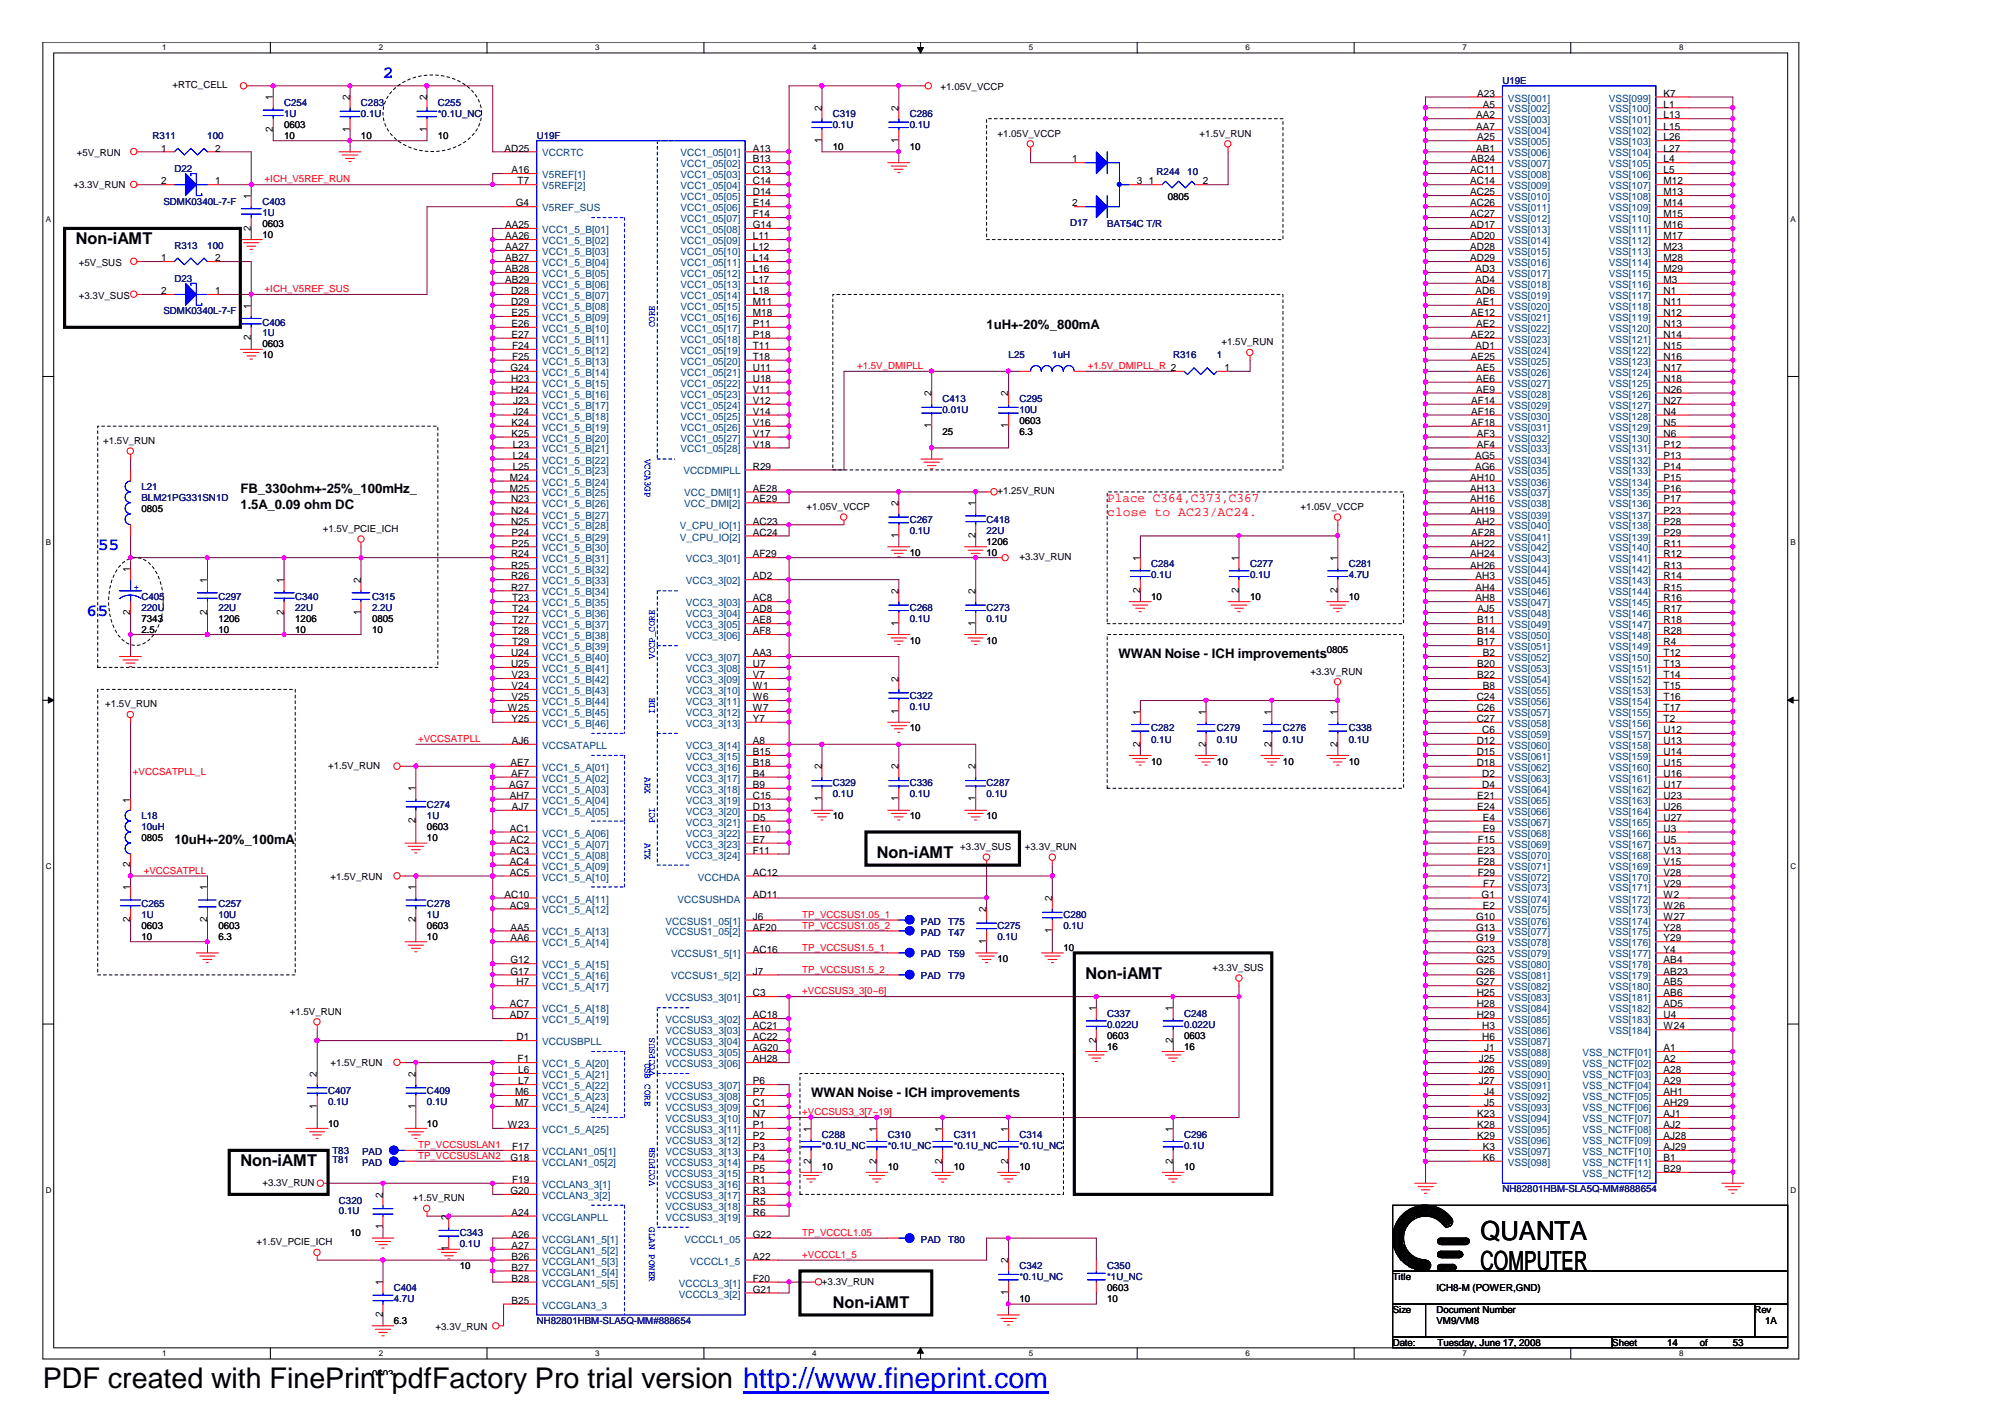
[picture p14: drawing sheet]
<svg xmlns="http://www.w3.org/2000/svg" width="297mm" height="210mm" viewBox="0 0 297 210" stroke-linecap="round" stroke-linejoin="round" font-family="sans-serif">
<defs><g id="words">
<text font-size="4.2" x="6.3" y="205.7">PDF created with FinePrint pdfFactory Pro trial version http://www.fineprint.com</text>
<g font-size="3.9">
<text x="219.3" y="183.7">QUANTA</text>
<text x="219.3" y="188.1">COMPUTER</text>
</g>
<g font-size="2.6" fill="#00f">
<text x="56.7" y="11.6">2</text>
<text x="14.5" y="81.5">55</text>
<text x="12.8" y="91.2">65</text>
</g>
<g font-size="2.4">
<text x="11.2" y="36.1">Non-iAMT</text>
<text x="129.9" y="127.1">Non-iAMT</text>
<text x="160.8" y="145">Non-iAMT</text>
<text x="35.6" y="172.6">Non-iAMT</text>
<text x="123.4" y="193.8">Non-iAMT</text>
</g>
<g font-size="1.9">
<text x="146.1" y="48.7">1uH+-20%_800mA</text>
<text x="35.6" y="73.1">FB_330ohm+-25%_100mHz_</text>
<text x="35.6" y="75.5">1.5A_0.09 ohm DC</text>
<text x="165.7" y="97.5">WWAN Noise - ICH improvements</text>
<text x="25.8" y="125.1">10uH+-20%_100mA</text>
<text x="120.1" y="162.5">WWAN Noise - ICH improvements</text>
</g>
<g font-size="1.9" fill="#f00">
<text x="164" y="74.4">Place C364,C373,C367</text>
<text x="164" y="76.5">close to AC23/AC24.</text>
</g>
<g font-size="1.5">
<text x="40.4" y="14.8" transform="rotate(-90 40.4 14.8)">1</text>
<text x="51.8" y="14.8" transform="rotate(-90 51.8 14.8)">2</text>
<text x="63.2" y="14.8" transform="rotate(-90 63.2 14.8)">2</text>
<text x="121.7" y="16.4" transform="rotate(-90 121.7 16.4)">2</text>
<text x="133.1" y="16.4" transform="rotate(-90 133.1 16.4)">2</text>
<text x="218.7" y="17.5">AA2</text>
<text x="218.8" y="14.3">A23</text>
<text x="219.6" y="15.9">A5</text>
<text x="246.4" y="14.3">K7</text>
<text x="246.4" y="15.9">L1</text>
<text x="246.4" y="17.5">L13</text>
<text x="23.9" y="22.5">1</text>
<text x="31.9" y="22.5">2</text>
<text x="40.4" y="19.5" transform="rotate(-90 40.4 19.5)">2</text>
<text x="51.8" y="19.5" transform="rotate(-90 51.8 19.5)">1</text>
<text x="63.2" y="19.5" transform="rotate(-90 63.2 19.5)">1</text>
<text x="74.7" y="22.5">AD25</text>
<text x="111.5" y="22.5">A13</text>
<text x="121.7" y="21.2" transform="rotate(-90 121.7 21.2)">1</text>
<text x="133.1" y="21.2" transform="rotate(-90 133.1 21.2)">1</text>
<text x="218.7" y="19.2">AA7</text>
<text x="218.7" y="22.5">AB1</text>
<text x="218.8" y="20.8">A25</text>
<text x="246.4" y="19.2">L15</text>
<text x="246.4" y="20.8">L26</text>
<text x="246.4" y="22.5">L27</text>
<text x="23.9" y="27.3">2</text>
<text x="31.9" y="27.3">1</text>
<text x="37.2" y="29.5" transform="rotate(-90 37.2 29.5)">1</text>
<text x="75.8" y="25.7">A16</text>
<text x="76.7" y="27.3">T7</text>
<text x="111.5" y="24.1">B13</text>
<text x="111.5" y="25.7">C13</text>
<text x="111.5" y="27.3">C14</text>
<text x="111.5" y="28.9">D14</text>
<text x="158.8" y="24.1">1</text>
<text x="168.4" y="27.3">3</text>
<text x="170.2" y="27.3">1</text>
<text x="178.2" y="27.3">2</text>
<text x="217.8" y="25.7">AC11</text>
<text x="217.8" y="27.3">AC14</text>
<text x="217.8" y="28.9">AC25</text>
<text x="217.8" y="24.1">AB24</text>
<text x="246.4" y="24.1">L4</text>
<text x="246.4" y="25.7">L5</text>
<text x="246.4" y="27.3">M12</text>
<text x="246.4" y="28.9">M13</text>
<text x="37.2" y="34.2" transform="rotate(-90 37.2 34.2)">2</text>
<text x="74.8" y="33.8">AA25</text>
<text x="74.8" y="35.4">AA26</text>
<text x="76.4" y="30.6">G4</text>
<text x="111.5" y="30.6">E14</text>
<text x="111.5" y="32.2">F14</text>
<text x="111.5" y="33.8">G14</text>
<text x="111.5" y="35.4">L11</text>
<text x="158.8" y="30.6">2</text>
<text x="217.8" y="30.6">AC26</text>
<text x="217.8" y="32.2">AC27</text>
<text x="217.8" y="33.8">AD17</text>
<text x="217.8" y="35.4">AD20</text>
<text x="246.4" y="30.6">M14</text>
<text x="246.4" y="32.2">M15</text>
<text x="246.4" y="33.8">M16</text>
<text x="246.4" y="35.4">M17</text>
<text x="23.9" y="38.7">1</text>
<text x="31.9" y="38.7">2</text>
<text x="74.8" y="37.1">AA27</text>
<text x="74.8" y="38.7">AB27</text>
<text x="74.8" y="40.3">AB28</text>
<text x="74.8" y="41.9">AB29</text>
<text x="111.5" y="37.1">L12</text>
<text x="111.5" y="38.7">L14</text>
<text x="111.5" y="40.3">L16</text>
<text x="111.5" y="41.9">L17</text>
<text x="217.8" y="37.1">AD28</text>
<text x="217.8" y="38.7">AD29</text>
<text x="218.6" y="40.3">AD3</text>
<text x="218.6" y="41.9">AD4</text>
<text x="246.4" y="37.1">M23</text>
<text x="246.4" y="38.7">M28</text>
<text x="246.4" y="40.3">M29</text>
<text x="246.4" y="41.9">M3</text>
<text x="23.9" y="43.6">2</text>
<text x="31.9" y="43.6">1</text>
<text x="37.2" y="45.7" transform="rotate(-90 37.2 45.7)">1</text>
<text x="75.7" y="43.6">D28</text>
<text x="75.7" y="45.2">D29</text>
<text x="75.8" y="46.8">E25</text>
<text x="111.5" y="43.6">L18</text>
<text x="111.5" y="45.2">M11</text>
<text x="111.5" y="46.8">M18</text>
<text x="217.8" y="46.8">AE12</text>
<text x="218.6" y="43.6">AD6</text>
<text x="218.7" y="45.2">AE1</text>
<text x="246.4" y="43.6">N1</text>
<text x="246.4" y="45.2">N11</text>
<text x="246.4" y="46.8">N12</text>
<text x="37.2" y="50.4" transform="rotate(-90 37.2 50.4)">2</text>
<text x="75.8" y="48.4">E26</text>
<text x="75.8" y="50.1">E27</text>
<text x="75.9" y="51.7">F24</text>
<text x="75.9" y="53.3">F25</text>
<text x="111.5" y="48.4">P11</text>
<text x="111.5" y="50.1">P18</text>
<text x="111.5" y="51.7">T11</text>
<text x="111.5" y="53.3">T18</text>
<text x="217.8" y="50.1">AE22</text>
<text x="217.8" y="53.3">AE25</text>
<text x="218.6" y="51.7">AD1</text>
<text x="218.7" y="48.4">AE2</text>
<text x="246.4" y="48.4">N13</text>
<text x="246.4" y="50.1">N14</text>
<text x="246.4" y="51.7">N15</text>
<text x="246.4" y="53.3">N16</text>
<text x="75.6" y="55">G24</text>
<text x="75.7" y="56.6">H23</text>
<text x="75.7" y="58.2">H24</text>
<text x="76" y="59.8">J23</text>
<text x="111.5" y="56.6">U18</text>
<text x="111.5" y="58.2">V11</text>
<text x="111.5" y="55">U11</text>
<text x="111.5" y="59.8">V12</text>
<text x="138" y="58.7" transform="rotate(-90 138 58.7)">2</text>
<text x="149.4" y="58.7" transform="rotate(-90 149.4 58.7)">2</text>
<text x="181.4" y="55">1</text>
<text x="217.9" y="59.8">AF14</text>
<text x="218.7" y="55">AE5</text>
<text x="218.7" y="56.6">AE6</text>
<text x="218.7" y="58.2">AE9</text>
<text x="246.4" y="55">N17</text>
<text x="246.4" y="56.6">N18</text>
<text x="246.4" y="58.2">N26</text>
<text x="246.4" y="59.8">N27</text>
<text x="75.8" y="63.1">K24</text>
<text x="75.8" y="64.7">K25</text>
<text x="76" y="61.4">J24</text>
<text x="111.5" y="64.7">V17</text>
<text x="111.5" y="61.4">V14</text>
<text x="111.5" y="63.1">V16</text>
<text x="138" y="63.4" transform="rotate(-90 138 63.4)">1</text>
<text x="149.4" y="63.4" transform="rotate(-90 149.4 63.4)">1</text>
<text x="217.9" y="61.4">AF16</text>
<text x="217.9" y="63.1">AF18</text>
<text x="218.7" y="64.7">AF3</text>
<text x="246.4" y="61.4">N4</text>
<text x="246.4" y="63.1">N5</text>
<text x="246.4" y="64.7">N6</text>
<text x="75.5" y="71.2">M24</text>
<text x="75.9" y="66.3">L23</text>
<text x="75.9" y="68">L24</text>
<text x="75.9" y="69.6">L25</text>
<text x="111.5" y="69.6">R29</text>
<text x="111.5" y="66.3">V18</text>
<text x="217.8" y="71.2">AH10</text>
<text x="218.5" y="68">AG5</text>
<text x="218.5" y="69.6">AG6</text>
<text x="218.7" y="66.3">AF4</text>
<text x="246.4" y="66.3">P12</text>
<text x="246.4" y="68">P13</text>
<text x="246.4" y="69.6">P14</text>
<text x="246.4" y="71.2">P15</text>
<text x="75.5" y="72.8">M25</text>
<text x="75.7" y="74.4">N23</text>
<text x="75.7" y="76.1">N24</text>
<text x="75.7" y="77.7">N25</text>
<text x="111.5" y="74.4">AE29</text>
<text x="111.5" y="72.8">AE28</text>
<text x="111.5" y="77.7">AC23</text>
<text x="133.1" y="75" transform="rotate(-90 133.1 75)">2</text>
<text x="144.5" y="75" transform="rotate(-90 144.5 75)">1</text>
<text x="217.8" y="72.8">AH13</text>
<text x="217.8" y="74.4">AH16</text>
<text x="217.8" y="76.1">AH19</text>
<text x="218.6" y="77.7">AH2</text>
<text x="246.4" y="72.8">P16</text>
<text x="246.4" y="74.4">P17</text>
<text x="246.4" y="76.1">P23</text>
<text x="246.4" y="77.7">P28</text>
<text x="75.7" y="82.6">R24</text>
<text x="75.8" y="79.3">P24</text>
<text x="75.8" y="81">P25</text>
<text x="111.5" y="82.6">AF29</text>
<text x="111.5" y="79.3">AC24</text>
<text x="133.1" y="79.7" transform="rotate(-90 133.1 79.7)">1</text>
<text x="144.5" y="79.7" transform="rotate(-90 144.5 79.7)">2</text>
<text x="168.9" y="83.1" transform="rotate(-90 168.9 83.1)">1</text>
<text x="183.5" y="83.1" transform="rotate(-90 183.5 83.1)">1</text>
<text x="198.1" y="83.1" transform="rotate(-90 198.1 83.1)">1</text>
<text x="217.8" y="81">AH22</text>
<text x="217.8" y="82.6">AH24</text>
<text x="217.9" y="79.3">AF28</text>
<text x="246.4" y="79.3">P29</text>
<text x="246.4" y="81">R11</text>
<text x="246.4" y="82.6">R12</text>
<text x="19.3" y="84.7" transform="rotate(-90 19.3 84.7)">1</text>
<text x="30.7" y="86.4" transform="rotate(-90 30.7 86.4)">1</text>
<text x="42" y="86.4" transform="rotate(-90 42 86.4)">1</text>
<text x="53.4" y="86.4" transform="rotate(-90 53.4 86.4)">2</text>
<text x="75.7" y="84.2">R25</text>
<text x="75.7" y="85.8">R26</text>
<text x="75.7" y="87.5">R27</text>
<text x="75.9" y="89.1">T23</text>
<text x="111.5" y="85.8">AD2</text>
<text x="111.5" y="89.1">AC8</text>
<text x="133.1" y="88" transform="rotate(-90 133.1 88)">2</text>
<text x="144.5" y="88" transform="rotate(-90 144.5 88)">2</text>
<text x="168.9" y="87.8" transform="rotate(-90 168.9 87.8)">2</text>
<text x="183.5" y="87.8" transform="rotate(-90 183.5 87.8)">2</text>
<text x="198.1" y="87.8" transform="rotate(-90 198.1 87.8)">2</text>
<text x="217.8" y="84.2">AH26</text>
<text x="218.6" y="85.8">AH3</text>
<text x="218.6" y="87.5">AH4</text>
<text x="218.6" y="89.1">AH8</text>
<text x="246.4" y="84.2">R13</text>
<text x="246.4" y="85.8">R14</text>
<text x="246.4" y="87.5">R15</text>
<text x="246.4" y="89.1">R16</text>
<text x="19.3" y="91.1" transform="rotate(-90 19.3 91.1)">2</text>
<text x="30.7" y="91.1" transform="rotate(-90 30.7 91.1)">2</text>
<text x="42" y="91.1" transform="rotate(-90 42 91.1)">2</text>
<text x="53.4" y="91.1" transform="rotate(-90 53.4 91.1)">1</text>
<text x="75.9" y="90.7">T24</text>
<text x="75.9" y="92.3">T27</text>
<text x="75.9" y="94">T28</text>
<text x="75.9" y="95.6">T29</text>
<text x="111.5" y="94">AF8</text>
<text x="111.5" y="92.3">AE8</text>
<text x="111.5" y="90.7">AD8</text>
<text x="133.1" y="92.7" transform="rotate(-90 133.1 92.7)">1</text>
<text x="144.5" y="92.7" transform="rotate(-90 144.5 92.7)">1</text>
<text x="218.8" y="92.3">B11</text>
<text x="218.8" y="94">B14</text>
<text x="218.8" y="95.6">B17</text>
<text x="218.9" y="90.7">AJ5</text>
<text x="246.4" y="90.7">R17</text>
<text x="246.4" y="92.3">R18</text>
<text x="246.4" y="94">R28</text>
<text x="246.4" y="95.6">R4</text>
<text x="75.7" y="97.2">U24</text>
<text x="75.7" y="98.8">U25</text>
<text x="75.8" y="100.5">V23</text>
<text x="111.5" y="97.2">AA3</text>
<text x="111.5" y="98.8">U7</text>
<text x="111.5" y="100.5">V7</text>
<text x="133.1" y="101" transform="rotate(-90 133.1 101)">2</text>
<text x="218.8" y="98.8">B20</text>
<text x="218.8" y="100.5">B22</text>
<text x="219.6" y="97.2">B2</text>
<text x="246.4" y="97.2">T12</text>
<text x="246.4" y="98.8">T13</text>
<text x="246.4" y="100.5">T14</text>
<text x="75.2" y="105.3">W25</text>
<text x="75.8" y="102.1">V24</text>
<text x="75.8" y="106.9">Y25</text>
<text x="75.8" y="103.7">V25</text>
<text x="111.5" y="102.1">W1</text>
<text x="111.5" y="103.7">W6</text>
<text x="111.5" y="105.3">W7</text>
<text x="111.5" y="106.9">Y7</text>
<text x="133.1" y="105.7" transform="rotate(-90 133.1 105.7)">1</text>
<text x="168.9" y="105.8" transform="rotate(-90 168.9 105.8)">1</text>
<text x="178.6" y="105.8" transform="rotate(-90 178.6 105.8)">1</text>
<text x="188.3" y="105.8" transform="rotate(-90 188.3 105.8)">1</text>
<text x="198.1" y="105.8" transform="rotate(-90 198.1 105.8)">1</text>
<text x="218.7" y="103.7">C24</text>
<text x="218.7" y="105.3">C26</text>
<text x="218.7" y="106.9">C27</text>
<text x="219.6" y="102.1">B8</text>
<text x="246.4" y="102.1">T15</text>
<text x="246.4" y="103.7">T16</text>
<text x="246.4" y="105.3">T17</text>
<text x="246.4" y="106.9">T2</text>
<text x="75.6" y="113.5">AE7</text>
<text x="75.8" y="110.2">AJ6</text>
<text x="111.5" y="111.9">B15</text>
<text x="111.5" y="113.5">B18</text>
<text x="111.5" y="110.2">A8</text>
<text x="121.7" y="114" transform="rotate(-90 121.7 114)">2</text>
<text x="133.1" y="114" transform="rotate(-90 133.1 114)">2</text>
<text x="144.5" y="114" transform="rotate(-90 144.5 114)">2</text>
<text x="168.9" y="110.6" transform="rotate(-90 168.9 110.6)">2</text>
<text x="178.6" y="110.6" transform="rotate(-90 178.6 110.6)">2</text>
<text x="188.3" y="110.6" transform="rotate(-90 188.3 110.6)">2</text>
<text x="198.1" y="110.6" transform="rotate(-90 198.1 110.6)">2</text>
<text x="218.7" y="110.2">D12</text>
<text x="218.7" y="111.9">D15</text>
<text x="218.7" y="113.5">D18</text>
<text x="219.5" y="108.6">C6</text>
<text x="246.4" y="108.6">U12</text>
<text x="246.4" y="110.2">U13</text>
<text x="246.4" y="111.9">U14</text>
<text x="246.4" y="113.5">U15</text>
<text x="19.3" y="118.9" transform="rotate(-90 19.3 118.9)">1</text>
<text x="61.6" y="117.2" transform="rotate(-90 61.6 117.2)">1</text>
<text x="75.4" y="116.7">AG7</text>
<text x="75.5" y="118.3">AH7</text>
<text x="75.7" y="115.1">AF7</text>
<text x="75.8" y="120">AJ7</text>
<text x="111.5" y="115.1">B4</text>
<text x="111.5" y="116.7">B9</text>
<text x="111.5" y="118.3">C15</text>
<text x="111.5" y="120">D13</text>
<text x="121.7" y="118.7" transform="rotate(-90 121.7 118.7)">1</text>
<text x="133.1" y="118.7" transform="rotate(-90 133.1 118.7)">1</text>
<text x="144.5" y="118.7" transform="rotate(-90 144.5 118.7)">1</text>
<text x="218.8" y="118.3">E21</text>
<text x="218.8" y="120">E24</text>
<text x="219.5" y="115.1">D2</text>
<text x="219.5" y="116.7">D4</text>
<text x="246.4" y="115.1">U16</text>
<text x="246.4" y="116.7">U17</text>
<text x="246.4" y="118.3">U23</text>
<text x="246.4" y="120">U26</text>
<text x="61.6" y="122" transform="rotate(-90 61.6 122)">2</text>
<text x="75.5" y="123.2">AC1</text>
<text x="75.5" y="124.9">AC2</text>
<text x="111.5" y="121.6">D5</text>
<text x="111.5" y="123.2">E10</text>
<text x="111.5" y="124.9">E7</text>
<text x="218.9" y="124.9">F15</text>
<text x="219.6" y="121.6">E4</text>
<text x="219.6" y="123.2">E9</text>
<text x="246.4" y="121.6">U27</text>
<text x="246.4" y="123.2">U3</text>
<text x="246.4" y="124.9">U5</text>
<text x="19.3" y="131.9" transform="rotate(-90 19.3 131.9)">1</text>
<text x="19.3" y="128.5" transform="rotate(-90 19.3 128.5)">2</text>
<text x="30.7" y="131.9" transform="rotate(-90 30.7 131.9)">1</text>
<text x="61.6" y="131.9" transform="rotate(-90 61.6 131.9)">1</text>
<text x="75.5" y="126.5">AC3</text>
<text x="75.5" y="128.1">AC4</text>
<text x="75.5" y="129.7">AC5</text>
<text x="111.5" y="126.5">F11</text>
<text x="111.5" y="129.7">AC12</text>
<text x="218.8" y="126.5">E23</text>
<text x="218.9" y="128.1">F28</text>
<text x="218.9" y="129.7">F29</text>
<text x="219.7" y="131.3">F7</text>
<text x="246.4" y="126.5">V13</text>
<text x="246.4" y="128.1">V15</text>
<text x="246.4" y="129.7">V28</text>
<text x="246.4" y="131.3">V29</text>
<text x="19.3" y="136.6" transform="rotate(-90 19.3 136.6)">2</text>
<text x="30.7" y="136.6" transform="rotate(-90 30.7 136.6)">2</text>
<text x="61.6" y="136.6" transform="rotate(-90 61.6 136.6)">2</text>
<text x="74.7" y="133">AC10</text>
<text x="75.5" y="134.6">AC9</text>
<text x="75.6" y="137.9">AA5</text>
<text x="111.5" y="133">AD11</text>
<text x="111.5" y="136.2">J6</text>
<text x="111.5" y="137.9">AF20</text>
<text x="146.1" y="135.1" transform="rotate(-90 146.1 135.1)">2</text>
<text x="155.8" y="133.5" transform="rotate(-90 155.8 133.5)">2</text>
<text x="218.7" y="136.2">G10</text>
<text x="218.7" y="137.9">G13</text>
<text x="219.5" y="133">G1</text>
<text x="219.6" y="134.6">E2</text>
<text x="246.4" y="133">W2</text>
<text x="246.4" y="134.6">W26</text>
<text x="246.4" y="136.2">W27</text>
<text x="246.4" y="137.9">Y28</text>
<text x="75.6" y="139.5">AA6</text>
<text x="75.6" y="142.7">G12</text>
<text x="111.5" y="141.1">AC16</text>
<text x="146.1" y="139.8" transform="rotate(-90 146.1 139.8)">1</text>
<text x="155.8" y="138.2" transform="rotate(-90 155.8 138.2)">1</text>
<text x="218.7" y="139.5">G19</text>
<text x="218.7" y="141.1">G23</text>
<text x="218.7" y="142.7">G25</text>
<text x="246.4" y="139.5">Y29</text>
<text x="246.4" y="141.1">Y4</text>
<text x="246.4" y="142.7">AB4</text>
<text x="75.5" y="149.2">AC7</text>
<text x="75.6" y="144.4">G17</text>
<text x="76.5" y="146">H7</text>
<text x="111.5" y="147.6">C3</text>
<text x="111.5" y="144.4">J7</text>
<text x="162.3" y="149.7" transform="rotate(-90 162.3 149.7)">1</text>
<text x="173.7" y="149.7" transform="rotate(-90 173.7 149.7)">1</text>
<text x="218.7" y="144.4">G26</text>
<text x="218.7" y="146">G27</text>
<text x="218.7" y="147.6">H25</text>
<text x="218.7" y="149.2">H28</text>
<text x="246.4" y="144.4">AB23</text>
<text x="246.4" y="146">AB5</text>
<text x="246.4" y="147.6">AB6</text>
<text x="246.4" y="149.2">AD5</text>
<text x="75.5" y="150.8">AD7</text>
<text x="76.5" y="154.1">D1</text>
<text x="111.5" y="150.8">AC18</text>
<text x="111.5" y="152.5">AC21</text>
<text x="111.5" y="154.1">AC22</text>
<text x="111.5" y="155.7">AG20</text>
<text x="162.3" y="154.5" transform="rotate(-90 162.3 154.5)">2</text>
<text x="173.7" y="154.5" transform="rotate(-90 173.7 154.5)">2</text>
<text x="218.7" y="150.8">H29</text>
<text x="219.5" y="152.5">H3</text>
<text x="219.5" y="154.1">H6</text>
<text x="219.8" y="155.7">J1</text>
<text x="246.4" y="150.8">U4</text>
<text x="246.4" y="152.5">W24</text>
<text x="246.4" y="155.7">A1</text>
<text x="46.9" y="159.5" transform="rotate(-90 46.9 159.5)">2</text>
<text x="61.6" y="159.5" transform="rotate(-90 61.6 159.5)">2</text>
<text x="76.7" y="157.4">F1</text>
<text x="76.8" y="159">L6</text>
<text x="76.8" y="160.6">L7</text>
<text x="111.5" y="157.4">AH28</text>
<text x="111.5" y="160.6">P6</text>
<text x="219" y="157.4">J25</text>
<text x="219" y="159">J26</text>
<text x="219" y="160.6">J27</text>
<text x="246.4" y="157.4">A2</text>
<text x="246.4" y="159">A28</text>
<text x="246.4" y="160.6">A29</text>
<text x="46.9" y="164.2" transform="rotate(-90 46.9 164.2)">1</text>
<text x="61.6" y="164.2" transform="rotate(-90 61.6 164.2)">1</text>
<text x="75.2" y="167.1">W23</text>
<text x="76.3" y="162.2">M6</text>
<text x="76.3" y="163.8">M7</text>
<text x="111.5" y="162.2">P7</text>
<text x="111.5" y="163.8">C1</text>
<text x="111.5" y="165.5">N7</text>
<text x="111.5" y="167.1">P1</text>
<text x="120.1" y="167.7" transform="rotate(-90 120.1 167.7)">1</text>
<text x="129.8" y="167.7" transform="rotate(-90 129.8 167.7)">1</text>
<text x="139.6" y="167.7" transform="rotate(-90 139.6 167.7)">1</text>
<text x="149.4" y="167.7" transform="rotate(-90 149.4 167.7)">1</text>
<text x="173.7" y="167.7" transform="rotate(-90 173.7 167.7)">1</text>
<text x="218.8" y="165.5">K23</text>
<text x="218.8" y="167.1">K28</text>
<text x="219.8" y="162.2">J4</text>
<text x="219.8" y="163.8">J5</text>
<text x="246.4" y="162.2">AH1</text>
<text x="246.4" y="163.8">AH29</text>
<text x="246.4" y="165.5">AJ1</text>
<text x="246.4" y="167.1">AJ2</text>
<text x="75.6" y="172">G18</text>
<text x="75.9" y="170.4">F17</text>
<text x="111.5" y="168.8">P2</text>
<text x="111.5" y="170.4">P3</text>
<text x="111.5" y="172">P4</text>
<text x="111.5" y="173.6">P5</text>
<text x="120.1" y="172.4" transform="rotate(-90 120.1 172.4)">2</text>
<text x="129.8" y="172.4" transform="rotate(-90 129.8 172.4)">2</text>
<text x="139.6" y="172.4" transform="rotate(-90 139.6 172.4)">2</text>
<text x="149.4" y="172.4" transform="rotate(-90 149.4 172.4)">2</text>
<text x="173.7" y="172.4" transform="rotate(-90 173.7 172.4)">2</text>
<text x="218.8" y="168.8">K29</text>
<text x="219.6" y="170.4">K3</text>
<text x="219.6" y="172">K6</text>
<text x="246.4" y="168.8">AJ28</text>
<text x="246.4" y="170.4">AJ29</text>
<text x="246.4" y="172">B1</text>
<text x="246.4" y="173.6">B29</text>
<text x="56.7" y="177.4" transform="rotate(-90 56.7 177.4)">2</text>
<text x="75.6" y="176.9">G20</text>
<text x="75.9" y="175.2">F19</text>
<text x="111.5" y="175.2">R1</text>
<text x="111.5" y="176.9">R3</text>
<text x="111.5" y="178.5">R5</text>
<text x="56.7" y="182.1" transform="rotate(-90 56.7 182.1)">1</text>
<text x="66.4" y="185.3" transform="rotate(-90 66.4 185.3)">1</text>
<text x="66.4" y="180.7" transform="rotate(-90 66.4 180.7)">2</text>
<text x="75.8" y="185">A27</text>
<text x="75.8" y="183.4">A26</text>
<text x="75.8" y="180.1">A24</text>
<text x="111.5" y="183.4">G22</text>
<text x="111.5" y="180.1">R6</text>
<text x="56.7" y="190.4" transform="rotate(-90 56.7 190.4)">1</text>
<text x="75.8" y="188.2">B27</text>
<text x="75.8" y="189.9">B28</text>
<text x="75.8" y="186.6">B26</text>
<text x="111.5" y="191.5">G21</text>
<text x="111.5" y="189.9">F20</text>
<text x="111.5" y="186.6">A22</text>
<text x="149.4" y="191.9" transform="rotate(-90 149.4 191.9)">1</text>
<text x="149.4" y="187.1" transform="rotate(-90 149.4 187.1)">2</text>
<text x="56.7" y="195.1" transform="rotate(-90 56.7 195.1)">2</text>
<text x="75.8" y="193.1">B25</text>
</g>
<g font-size="1.5" fill="#004080">
<text x="223.4" y="15">VSS[001]</text>
<text x="223.4" y="16.7">VSS[002]</text>
<text x="238.3" y="15">VSS[099]</text>
<text x="238.3" y="16.7">VSS[100]</text>
<text x="80.3" y="23.2">VCCRTC</text>
<text x="100.8" y="23.2">VCC1_05[01]</text>
<text x="223.4" y="18.3">VSS[003]</text>
<text x="223.4" y="19.9">VSS[004]</text>
<text x="223.4" y="21.5">VSS[005]</text>
<text x="223.4" y="23.2">VSS[006]</text>
<text x="238.3" y="18.3">VSS[101]</text>
<text x="238.3" y="19.9">VSS[102]</text>
<text x="238.3" y="21.5">VSS[103]</text>
<text x="238.3" y="23.2">VSS[104]</text>
<text x="80.3" y="26.4">V5REF[1]</text>
<text x="80.3" y="28">V5REF[2]</text>
<text x="100.8" y="24.8">VCC1_05[02]</text>
<text x="100.8" y="26.4">VCC1_05[03]</text>
<text x="100.8" y="28">VCC1_05[04]</text>
<text x="100.8" y="29.6">VCC1_05[05]</text>
<text x="223.4" y="24.8">VSS[007]</text>
<text x="223.4" y="26.4">VSS[008]</text>
<text x="223.4" y="28">VSS[009]</text>
<text x="223.4" y="29.6">VSS[010]</text>
<text x="238.3" y="24.8">VSS[105]</text>
<text x="238.3" y="26.4">VSS[106]</text>
<text x="238.3" y="28">VSS[107]</text>
<text x="238.3" y="29.6">VSS[108]</text>
<text x="80.3" y="31.3">V5REF_SUS</text>
<text x="80.3" y="34.5">VCC1_5_B[01]</text>
<text x="100.8" y="31.3">VCC1_05[06]</text>
<text x="100.8" y="32.9">VCC1_05[07]</text>
<text x="100.8" y="34.5">VCC1_05[08]</text>
<text x="223.4" y="31.3">VSS[011]</text>
<text x="223.4" y="32.9">VSS[012]</text>
<text x="223.4" y="34.5">VSS[013]</text>
<text x="238.3" y="31.3">VSS[109]</text>
<text x="238.3" y="32.9">VSS[110]</text>
<text x="238.3" y="34.5">VSS[111]</text>
<text x="80.3" y="36.2">VCC1_5_B[02]</text>
<text x="80.3" y="37.8">VCC1_5_B[03]</text>
<text x="80.3" y="39.4">VCC1_5_B[04]</text>
<text x="80.3" y="41">VCC1_5_B[05]</text>
<text x="100.8" y="36.2">VCC1_05[09]</text>
<text x="100.8" y="37.8">VCC1_05[10]</text>
<text x="100.8" y="39.4">VCC1_05[11]</text>
<text x="100.8" y="41">VCC1_05[12]</text>
<text x="223.4" y="36.2">VSS[014]</text>
<text x="223.4" y="37.8">VSS[015]</text>
<text x="223.4" y="39.4">VSS[016]</text>
<text x="223.4" y="41">VSS[017]</text>
<text x="238.3" y="36.2">VSS[112]</text>
<text x="238.3" y="37.8">VSS[113]</text>
<text x="238.3" y="39.4">VSS[114]</text>
<text x="238.3" y="41">VSS[115]</text>
<text x="80.3" y="42.6">VCC1_5_B[06]</text>
<text x="80.3" y="44.3">VCC1_5_B[07]</text>
<text x="80.3" y="45.9">VCC1_5_B[08]</text>
<text x="80.3" y="47.6">VCC1_5_B[09]</text>
<text x="100.8" y="42.6">VCC1_05[13]</text>
<text x="100.8" y="44.3">VCC1_05[14]</text>
<text x="100.8" y="45.9">VCC1_05[15]</text>
<text x="100.8" y="47.6">VCC1_05[16]</text>
<text x="223.4" y="42.6">VSS[018]</text>
<text x="223.4" y="44.3">VSS[019]</text>
<text x="223.4" y="45.9">VSS[020]</text>
<text x="223.4" y="47.6">VSS[021]</text>
<text x="238.3" y="42.6">VSS[116]</text>
<text x="238.3" y="44.3">VSS[117]</text>
<text x="238.3" y="45.9">VSS[118]</text>
<text x="238.3" y="47.6">VSS[119]</text>
<text x="80.3" y="49.2">VCC1_5_B[10]</text>
<text x="80.3" y="50.8">VCC1_5_B[11]</text>
<text x="80.3" y="52.4">VCC1_5_B[12]</text>
<text x="100.8" y="49.2">VCC1_05[17]</text>
<text x="100.8" y="50.8">VCC1_05[18]</text>
<text x="100.8" y="52.4">VCC1_05[19]</text>
<text x="223.4" y="49.2">VSS[022]</text>
<text x="223.4" y="50.8">VSS[023]</text>
<text x="223.4" y="52.4">VSS[024]</text>
<text x="238.3" y="49.2">VSS[120]</text>
<text x="238.3" y="50.8">VSS[121]</text>
<text x="238.3" y="52.4">VSS[122]</text>
<text x="80.3" y="54">VCC1_5_B[13]</text>
<text x="80.3" y="55.7">VCC1_5_B[14]</text>
<text x="80.3" y="57.3">VCC1_5_B[15]</text>
<text x="80.3" y="58.9">VCC1_5_B[16]</text>
<text x="100.8" y="54">VCC1_05[20]</text>
<text x="100.8" y="57.3">VCC1_05[22]</text>
<text x="100.8" y="58.9">VCC1_05[23]</text>
<text x="100.8" y="55.7">VCC1_05[21]</text>
<text x="223.4" y="54">VSS[025]</text>
<text x="223.4" y="55.7">VSS[026]</text>
<text x="223.4" y="57.3">VSS[027]</text>
<text x="223.4" y="58.9">VSS[028]</text>
<text x="238.3" y="54">VSS[123]</text>
<text x="238.3" y="55.7">VSS[124]</text>
<text x="238.3" y="57.3">VSS[125]</text>
<text x="238.3" y="58.9">VSS[126]</text>
<text x="80.3" y="60.6">VCC1_5_B[17]</text>
<text x="80.3" y="62.2">VCC1_5_B[18]</text>
<text x="80.3" y="63.8">VCC1_5_B[19]</text>
<text x="80.3" y="65.4">VCC1_5_B[20]</text>
<text x="100.8" y="65.4">VCC1_05[27]</text>
<text x="100.8" y="62.2">VCC1_05[25]</text>
<text x="100.8" y="63.8">VCC1_05[26]</text>
<text x="100.8" y="60.6">VCC1_05[24]</text>
<text x="223.4" y="60.6">VSS[029]</text>
<text x="223.4" y="62.2">VSS[030]</text>
<text x="223.4" y="63.8">VSS[031]</text>
<text x="223.4" y="65.4">VSS[032]</text>
<text x="238.3" y="60.6">VSS[127]</text>
<text x="238.3" y="62.2">VSS[128]</text>
<text x="238.3" y="63.8">VSS[129]</text>
<text x="238.3" y="65.4">VSS[130]</text>
<text x="80.3" y="67">VCC1_5_B[21]</text>
<text x="80.3" y="68.7">VCC1_5_B[22]</text>
<text x="80.3" y="70.3">VCC1_5_B[23]</text>
<text x="80.3" y="71.9">VCC1_5_B[24]</text>
<text x="100.8" y="67">VCC1_05[28]</text>
<text x="101.2" y="70.3">VCCDMIPLL</text>
<text x="223.4" y="67">VSS[033]</text>
<text x="223.4" y="68.7">VSS[034]</text>
<text x="223.4" y="70.3">VSS[035]</text>
<text x="223.4" y="71.9">VSS[036]</text>
<text x="238.3" y="67">VSS[131]</text>
<text x="238.3" y="68.7">VSS[132]</text>
<text x="238.3" y="70.3">VSS[133]</text>
<text x="238.3" y="71.9">VSS[134]</text>
<text x="80.3" y="73.5">VCC1_5_B[25]</text>
<text x="80.3" y="75.2">VCC1_5_B[26]</text>
<text x="80.3" y="76.8">VCC1_5_B[27]</text>
<text x="101.3" y="75.2">VCC_DMI[2]</text>
<text x="101.3" y="73.5">VCC_DMI[1]</text>
<text x="223.4" y="73.5">VSS[037]</text>
<text x="223.4" y="75.2">VSS[038]</text>
<text x="223.4" y="76.8">VSS[039]</text>
<text x="238.3" y="73.5">VSS[135]</text>
<text x="238.3" y="75.2">VSS[136]</text>
<text x="238.3" y="76.8">VSS[137]</text>
<text x="80.3" y="78.4">VCC1_5_B[28]</text>
<text x="80.3" y="80.1">VCC1_5_B[29]</text>
<text x="80.3" y="81.7">VCC1_5_B[30]</text>
<text x="80.3" y="83.3">VCC1_5_B[31]</text>
<text x="100.7" y="78.4">V_CPU_IO[1]</text>
<text x="100.7" y="80.1">V_CPU_IO[2]</text>
<text x="101.6" y="83.3">VCC3_3[01]</text>
<text x="223.4" y="78.4">VSS[040]</text>
<text x="223.4" y="80.1">VSS[041]</text>
<text x="223.4" y="81.7">VSS[042]</text>
<text x="223.4" y="83.3">VSS[043]</text>
<text x="238.3" y="78.4">VSS[138]</text>
<text x="238.3" y="80.1">VSS[139]</text>
<text x="238.3" y="81.7">VSS[140]</text>
<text x="238.3" y="83.3">VSS[141]</text>
<text x="80.3" y="84.9">VCC1_5_B[32]</text>
<text x="80.3" y="86.5">VCC1_5_B[33]</text>
<text x="80.3" y="88.2">VCC1_5_B[34]</text>
<text x="80.3" y="89.8">VCC1_5_B[35]</text>
<text x="101.6" y="86.5">VCC3_3[02]</text>
<text x="101.6" y="89.8">VCC3_3[03]</text>
<text x="223.4" y="84.9">VSS[044]</text>
<text x="223.4" y="86.5">VSS[045]</text>
<text x="223.4" y="88.2">VSS[046]</text>
<text x="223.4" y="89.8">VSS[047]</text>
<text x="238.3" y="84.9">VSS[142]</text>
<text x="238.3" y="86.5">VSS[143]</text>
<text x="238.3" y="88.2">VSS[144]</text>
<text x="238.3" y="89.8">VSS[145]</text>
<text x="80.3" y="91.4">VCC1_5_B[36]</text>
<text x="80.3" y="93.1">VCC1_5_B[37]</text>
<text x="80.3" y="94.7">VCC1_5_B[38]</text>
<text x="101.6" y="94.7">VCC3_3[06]</text>
<text x="101.6" y="93.1">VCC3_3[05]</text>
<text x="101.6" y="91.4">VCC3_3[04]</text>
<text x="223.4" y="91.4">VSS[048]</text>
<text x="223.4" y="93.1">VSS[049]</text>
<text x="223.4" y="94.7">VSS[050]</text>
<text x="238.3" y="91.4">VSS[146]</text>
<text x="238.3" y="93.1">VSS[147]</text>
<text x="238.3" y="94.7">VSS[148]</text>
<text x="80.3" y="96.3">VCC1_5_B[39]</text>
<text x="80.3" y="97.9">VCC1_5_B[40]</text>
<text x="80.3" y="99.5">VCC1_5_B[41]</text>
<text x="80.3" y="101.2">VCC1_5_B[42]</text>
<text x="101.6" y="97.9">VCC3_3[07]</text>
<text x="101.6" y="99.5">VCC3_3[08]</text>
<text x="101.6" y="101.2">VCC3_3[09]</text>
<text x="223.4" y="96.3">VSS[051]</text>
<text x="223.4" y="97.9">VSS[052]</text>
<text x="223.4" y="99.5">VSS[053]</text>
<text x="223.4" y="101.2">VSS[054]</text>
<text x="238.3" y="96.3">VSS[149]</text>
<text x="238.3" y="97.9">VSS[150]</text>
<text x="238.3" y="99.5">VSS[151]</text>
<text x="238.3" y="101.2">VSS[152]</text>
<text x="80.3" y="106.1">VCC1_5_B[45]</text>
<text x="80.3" y="102.8">VCC1_5_B[43]</text>
<text x="80.3" y="107.7">VCC1_5_B[46]</text>
<text x="80.3" y="104.5">VCC1_5_B[44]</text>
<text x="101.6" y="102.8">VCC3_3[10]</text>
<text x="101.6" y="104.5">VCC3_3[11]</text>
<text x="101.6" y="106.1">VCC3_3[12]</text>
<text x="101.6" y="107.7">VCC3_3[13]</text>
<text x="223.4" y="102.8">VSS[055]</text>
<text x="223.4" y="104.5">VSS[056]</text>
<text x="223.4" y="106.1">VSS[057]</text>
<text x="223.4" y="107.7">VSS[058]</text>
<text x="238.3" y="102.8">VSS[153]</text>
<text x="238.3" y="104.5">VSS[154]</text>
<text x="238.3" y="106.1">VSS[155]</text>
<text x="238.3" y="107.7">VSS[156]</text>
<text x="80.3" y="110.9">VCCSATAPLL</text>
<text x="101.6" y="112.6">VCC3_3[15]</text>
<text x="101.6" y="110.9">VCC3_3[14]</text>
<text x="223.4" y="109.3">VSS[059]</text>
<text x="223.4" y="110.9">VSS[060]</text>
<text x="223.4" y="112.6">VSS[061]</text>
<text x="238.3" y="109.3">VSS[157]</text>
<text x="238.3" y="110.9">VSS[158]</text>
<text x="238.3" y="112.6">VSS[159]</text>
<text x="80.3" y="114.2">VCC1_5_A[01]</text>
<text x="80.3" y="115.8">VCC1_5_A[02]</text>
<text x="80.3" y="117.4">VCC1_5_A[03]</text>
<text x="80.3" y="119.1">VCC1_5_A[04]</text>
<text x="101.6" y="114.2">VCC3_3[16]</text>
<text x="101.6" y="115.8">VCC3_3[17]</text>
<text x="101.6" y="117.4">VCC3_3[18]</text>
<text x="101.6" y="119.1">VCC3_3[19]</text>
<text x="223.4" y="114.2">VSS[062]</text>
<text x="223.4" y="115.8">VSS[063]</text>
<text x="223.4" y="117.4">VSS[064]</text>
<text x="223.4" y="119.1">VSS[065]</text>
<text x="238.3" y="114.2">VSS[160]</text>
<text x="238.3" y="115.8">VSS[161]</text>
<text x="238.3" y="117.4">VSS[162]</text>
<text x="238.3" y="119.1">VSS[163]</text>
<text x="80.3" y="120.7">VCC1_5_A[05]</text>
<text x="80.3" y="123.9">VCC1_5_A[06]</text>
<text x="80.3" y="125.6">VCC1_5_A[07]</text>
<text x="101.6" y="120.7">VCC3_3[20]</text>
<text x="101.6" y="122.3">VCC3_3[21]</text>
<text x="101.6" y="123.9">VCC3_3[22]</text>
<text x="101.6" y="125.6">VCC3_3[23]</text>
<text x="223.4" y="120.7">VSS[066]</text>
<text x="223.4" y="122.3">VSS[067]</text>
<text x="223.4" y="123.9">VSS[068]</text>
<text x="223.4" y="125.6">VSS[069]</text>
<text x="238.3" y="120.7">VSS[164]</text>
<text x="238.3" y="122.3">VSS[165]</text>
<text x="238.3" y="123.9">VSS[166]</text>
<text x="238.3" y="125.6">VSS[167]</text>
<text x="80.3" y="127.2">VCC1_5_A[08]</text>
<text x="80.3" y="128.8">VCC1_5_A[09]</text>
<text x="80.3" y="130.4">VCC1_5_A[10]</text>
<text x="101.6" y="127.2">VCC3_3[24]</text>
<text x="103.4" y="130.4">VCCHDA</text>
<text x="223.4" y="127.2">VSS[070]</text>
<text x="223.4" y="128.8">VSS[071]</text>
<text x="223.4" y="130.4">VSS[072]</text>
<text x="238.3" y="127.2">VSS[168]</text>
<text x="238.3" y="128.8">VSS[169]</text>
<text x="238.3" y="130.4">VSS[170]</text>
<text x="80.3" y="133.7">VCC1_5_A[11]</text>
<text x="80.3" y="135.3">VCC1_5_A[12]</text>
<text x="98.6" y="137">VCCSUS1_05[1]</text>
<text x="100.4" y="133.7">VCCSUSHDA</text>
<text x="223.4" y="132.1">VSS[073]</text>
<text x="223.4" y="133.7">VSS[074]</text>
<text x="223.4" y="135.3">VSS[075]</text>
<text x="223.4" y="137">VSS[076]</text>
<text x="238.3" y="132.1">VSS[171]</text>
<text x="238.3" y="133.7">VSS[172]</text>
<text x="238.3" y="135.3">VSS[173]</text>
<text x="238.3" y="137">VSS[174]</text>
<text x="80.3" y="138.6">VCC1_5_A[13]</text>
<text x="80.3" y="140.2">VCC1_5_A[14]</text>
<text x="80.3" y="143.4">VCC1_5_A[15]</text>
<text x="98.6" y="138.6">VCCSUS1_05[2]</text>
<text x="99.4" y="141.8">VCCSUS1_5[1]</text>
<text x="223.4" y="138.6">VSS[077]</text>
<text x="223.4" y="140.2">VSS[078]</text>
<text x="223.4" y="141.8">VSS[079]</text>
<text x="223.4" y="143.4">VSS[080]</text>
<text x="238.3" y="138.6">VSS[175]</text>
<text x="238.3" y="140.2">VSS[176]</text>
<text x="238.3" y="141.8">VSS[177]</text>
<text x="238.3" y="143.4">VSS[178]</text>
<text x="80.3" y="145.1">VCC1_5_A[16]</text>
<text x="80.3" y="146.7">VCC1_5_A[17]</text>
<text x="80.3" y="150">VCC1_5_A[18]</text>
<text x="98.6" y="148.3">VCCSUS3_3[01]</text>
<text x="99.4" y="145.1">VCCSUS1_5[2]</text>
<text x="223.4" y="145.1">VSS[081]</text>
<text x="223.4" y="146.7">VSS[082]</text>
<text x="223.4" y="148.3">VSS[083]</text>
<text x="223.4" y="150">VSS[084]</text>
<text x="238.3" y="145.1">VSS[179]</text>
<text x="238.3" y="146.7">VSS[180]</text>
<text x="238.3" y="148.3">VSS[181]</text>
<text x="238.3" y="150">VSS[182]</text>
<text x="80.3" y="154.8">VCCUSBPLL</text>
<text x="80.3" y="151.6">VCC1_5_A[19]</text>
<text x="98.6" y="151.6">VCCSUS3_3[02]</text>
<text x="98.6" y="153.2">VCCSUS3_3[03]</text>
<text x="98.6" y="154.8">VCCSUS3_3[04]</text>
<text x="223.4" y="151.6">VSS[085]</text>
<text x="223.4" y="153.2">VSS[086]</text>
<text x="223.4" y="154.8">VSS[087]</text>
<text x="238.3" y="151.6">VSS[183]</text>
<text x="238.3" y="153.2">VSS[184]</text>
<text x="80.3" y="158.1">VCC1_5_A[20]</text>
<text x="80.3" y="159.7">VCC1_5_A[21]</text>
<text x="80.3" y="161.3">VCC1_5_A[22]</text>
<text x="98.6" y="156.4">VCCSUS3_3[05]</text>
<text x="98.6" y="158.1">VCCSUS3_3[06]</text>
<text x="98.6" y="161.3">VCCSUS3_3[07]</text>
<text x="223.4" y="156.4">VSS[088]</text>
<text x="223.4" y="158.1">VSS[089]</text>
<text x="223.4" y="159.7">VSS[090]</text>
<text x="223.4" y="161.3">VSS[091]</text>
<text x="234.4" y="156.4">VSS_NCTF[01]</text>
<text x="234.4" y="158.1">VSS_NCTF[02]</text>
<text x="234.4" y="159.7">VSS_NCTF[03]</text>
<text x="234.4" y="161.3">VSS_NCTF[04]</text>
<text x="80.3" y="163">VCC1_5_A[23]</text>
<text x="80.3" y="164.6">VCC1_5_A[24]</text>
<text x="80.3" y="167.8">VCC1_5_A[25]</text>
<text x="98.6" y="163">VCCSUS3_3[08]</text>
<text x="98.6" y="164.6">VCCSUS3_3[09]</text>
<text x="98.6" y="166.2">VCCSUS3_3[10]</text>
<text x="98.6" y="167.8">VCCSUS3_3[11]</text>
<text x="223.4" y="163">VSS[092]</text>
<text x="223.4" y="164.6">VSS[093]</text>
<text x="223.4" y="166.2">VSS[094]</text>
<text x="223.4" y="167.8">VSS[095]</text>
<text x="234.4" y="163">VSS_NCTF[05]</text>
<text x="234.4" y="164.6">VSS_NCTF[06]</text>
<text x="234.4" y="166.2">VSS_NCTF[07]</text>
<text x="234.4" y="167.8">VSS_NCTF[08]</text>
<text x="80.3" y="171.1">VCCLAN1_05[1]</text>
<text x="80.3" y="172.7">VCCLAN1_05[2]</text>
<text x="98.6" y="169.5">VCCSUS3_3[12]</text>
<text x="98.6" y="171.1">VCCSUS3_3[13]</text>
<text x="98.6" y="172.7">VCCSUS3_3[14]</text>
<text x="223.4" y="169.5">VSS[096]</text>
<text x="223.4" y="171.1">VSS[097]</text>
<text x="223.4" y="172.7">VSS[098]</text>
<text x="234.4" y="169.5">VSS_NCTF[09]</text>
<text x="234.4" y="171.1">VSS_NCTF[10]</text>
<text x="234.4" y="172.7">VSS_NCTF[11]</text>
<text x="80.3" y="176">VCCLAN3_3[1]</text>
<text x="80.3" y="177.6">VCCLAN3_3[2]</text>
<text x="98.6" y="174.3">VCCSUS3_3[15]</text>
<text x="98.6" y="176">VCCSUS3_3[16]</text>
<text x="98.6" y="177.6">VCCSUS3_3[17]</text>
<text x="98.6" y="179.2">VCCSUS3_3[18]</text>
<text x="234.4" y="174.3">VSS_NCTF[12]</text>
<text x="80.3" y="185.7">VCCGLAN1_5[2]</text>
<text x="80.3" y="184.1">VCCGLAN1_5[1]</text>
<text x="80.3" y="180.8">VCCGLANPLL</text>
<text x="98.6" y="180.8">VCCSUS3_3[19]</text>
<text x="101.4" y="184.1">VCCCL1_05</text>
<text x="80.3" y="188.9">VCCGLAN1_5[4]</text>
<text x="80.3" y="190.6">VCCGLAN1_5[5]</text>
<text x="80.3" y="187.3">VCCGLAN1_5[3]</text>
<text x="100.5" y="190.6">VCCCL3_3[1]</text>
<text x="102.2" y="187.3">VCCCL1_5</text>
<text x="80.3" y="193.9">VCCGLAN3_3</text>
<text x="100.5" y="192.2">VCCCL3_3[2]</text>
</g>
<g font-size="1.4">
<text x="25.5" y="13.1">+RTC_CELL</text>
<text x="139.3" y="13.3">+1.05V_VCCP</text>
<text x="11.4" y="23.2">+5V_RUN</text>
<text x="42.1" y="20.6">10</text>
<text x="42.1" y="18.9">0603</text>
<text x="53.5" y="20.6">10</text>
<text x="64.9" y="20.6">10</text>
<text x="123.4" y="22.2">10</text>
<text x="134.7" y="22.2">10</text>
<text x="147.7" y="20.2">+1.05V_VCCP</text>
<text x="177.7" y="20.2">+1.5V_RUN</text>
<text x="10.9" y="27.9">+3.3V_RUN</text>
<text x="173" y="29.7">0805</text>
<text x="38.9" y="35.2">10</text>
<text x="38.9" y="33.6">0603</text>
<text x="11.7" y="39.4">+5V_SUS</text>
<text x="11.7" y="44.3">+3.3V_SUS</text>
<text x="38.9" y="53.1">10</text>
<text x="38.9" y="51.4">0603</text>
<text x="180.9" y="51.2">+1.5V_RUN</text>
<text x="15.3" y="65.8">+1.5V_RUN</text>
<text x="139.6" y="64.5">25</text>
<text x="151" y="64.5">6.3</text>
<text x="151" y="62.8">0603</text>
<text x="21" y="75.8">0805</text>
<text x="119.5" y="75.5">+1.05V_VCCP</text>
<text x="147.7" y="73.3">+1.25V_RUN</text>
<text x="192.6" y="75.5">+1.05V_VCCP</text>
<text x="47.8" y="78.8">+1.5V_PCIE_ICH</text>
<text x="134.7" y="82.4">10</text>
<text x="146.1" y="82.4">10</text>
<text x="146.1" y="80.7">1206</text>
<text x="151" y="83">+3.3V_RUN</text>
<text x="170.5" y="88.9">10</text>
<text x="185.2" y="88.9">10</text>
<text x="199.8" y="88.9">10</text>
<text x="21" y="93.7">2.5</text>
<text x="21" y="92.1">7343</text>
<text x="32.3" y="93.7">10</text>
<text x="32.3" y="92.1">1206</text>
<text x="43.7" y="93.7">10</text>
<text x="43.7" y="92.1">1206</text>
<text x="55.1" y="93.7">10</text>
<text x="55.1" y="92.1">0805</text>
<text x="134.7" y="95.3">10</text>
<text x="146.1" y="95.3">10</text>
<text x="194.1" y="99.9">+3.3V_RUN</text>
<text x="196.5" y="96.7">0805</text>
<text x="15.6" y="104.8">+1.5V_RUN</text>
<text x="48.6" y="113.9">+1.5V_RUN</text>
<text x="134.7" y="108.3">10</text>
<text x="170.5" y="113.3">10</text>
<text x="180.3" y="113.3">10</text>
<text x="190" y="113.3">10</text>
<text x="199.8" y="113.3">10</text>
<text x="21" y="124.6">0805</text>
<text x="63.2" y="124.6">10</text>
<text x="63.2" y="123">0603</text>
<text x="123.4" y="121.4">10</text>
<text x="134.7" y="121.4">10</text>
<text x="142.2" y="125.9">+3.3V_SUS</text>
<text x="146.1" y="121.4">10</text>
<text x="151.8" y="125.9">+3.3V_RUN</text>
<text x="48.9" y="130.3">+1.5V_RUN</text>
<text x="21" y="137.6">0603</text>
<text x="32.3" y="137.6">0603</text>
<text x="63.2" y="137.6">0603</text>
<text x="21" y="139.2">10</text>
<text x="32.3" y="139.2">6.3</text>
<text x="63.2" y="139.2">10</text>
<text x="147.7" y="142.5">10</text>
<text x="157.5" y="140.9">10</text>
<text x="179.6" y="143.8">+3.3V_SUS</text>
<text x="42.9" y="150.3">+1.5V_RUN</text>
<text x="164" y="155.5">16</text>
<text x="164" y="153.9">0603</text>
<text x="175.4" y="155.5">16</text>
<text x="175.4" y="153.9">0603</text>
<text x="48.9" y="158">+1.5V_RUN</text>
<text x="48.6" y="166.9">10</text>
<text x="63.2" y="166.9">10</text>
<text x="121.8" y="173.4">10</text>
<text x="131.5" y="173.4">10</text>
<text x="141.3" y="173.4">10</text>
<text x="151" y="173.4">10</text>
<text x="175.4" y="173.4">10</text>
<text x="38.9" y="175.7">+3.3V_RUN</text>
<text x="61.1" y="177.9">+1.5V_RUN</text>
<text x="38" y="184.5">+1.5V_PCIE_ICH</text>
<text x="51.9" y="183.1">10</text>
<text x="68.1" y="188">10</text>
<text x="121.8" y="190.3">+3.3V_RUN</text>
<text x="164" y="191.3">0603</text>
<text x="206.3" y="189.6">Title</text>
<text x="212.8" y="191.3">ICH8-M (POWER,GND)</text>
<text x="58.3" y="196.1">6.3</text>
<text x="64.5" y="196.9">+3.3V_RUN</text>
<text x="151" y="192.9">10</text>
<text x="164" y="192.9">10</text>
<text x="206.3" y="194.5">Size</text>
<text x="212.8" y="196.1">VM9/VM8</text>
<text x="212.8" y="194.5">Document Number</text>
<text x="259.9" y="194.5">Rev</text>
<text x="261.5" y="196.1">1A</text>
<text x="55.1" y="203.9">0603</text>
<text x="206.3" y="199.4">Date:</text>
<text x="212.9" y="199.4">Tuesday, June 17, 2008</text>
<text x="238.8" y="199.4">Sheet</text>
<text x="246.9" y="199.4">14</text>
<text x="251.8" y="199.4">of</text>
<text x="256.7" y="199.4">53</text>
</g>
<g font-size="1.4" fill="#000080">
<text x="42.1" y="15.7">C254</text>
<text x="42.1" y="17.3">1U</text>
<text x="53.5" y="15.7">C283</text>
<text x="53.5" y="17.3">0.1U</text>
<text x="64.9" y="15.7">C255</text>
<text x="64.9" y="17.3">*0.1U_NC</text>
<text x="123.4" y="17.3">C319</text>
<text x="134.7" y="17.3">C286</text>
<text x="222.5" y="12.5">U19E</text>
<text x="22.6" y="20.6">R311</text>
<text x="30.7" y="20.6">100</text>
<text x="79.5" y="20.6">U19F</text>
<text x="123.4" y="18.9">0.1U</text>
<text x="134.7" y="18.9">0.1U</text>
<text x="25.8" y="25.5">D22</text>
<text x="171.3" y="26">R244</text>
<text x="175.9" y="26">10</text>
<text x="24.2" y="30.3">SDMK0340L-7-F</text>
<text x="38.9" y="30.3">C403</text>
<text x="38.9" y="32">1U</text>
<text x="158.5" y="33.4">D17</text>
<text x="164" y="33.6">BAT54C T/R</text>
<text x="25.8" y="41.7">D23</text>
<text x="25.8" y="36.8">R313</text>
<text x="30.7" y="36.8">100</text>
<text x="24.2" y="46.6">SDMK0340L-7-F</text>
<text x="38.9" y="48.2">C406</text>
<text x="38.9" y="49.8">1U</text>
<text x="149.4" y="53.1">L25</text>
<text x="155.9" y="53.1">1uH</text>
<text x="173.8" y="53.1">R316</text>
<text x="180.2" y="53.1">1</text>
<text x="139.6" y="59.6">C413</text>
<text x="151" y="59.6">C295</text>
<text x="139.6" y="61.2">0.01U</text>
<text x="151" y="61.2">10U</text>
<text x="21" y="72.6">L21</text>
<text x="21" y="74.2">BLM21PG331SN1D</text>
<text x="134.7" y="77.5">C267</text>
<text x="146.1" y="77.5">C418</text>
<text x="134.7" y="79.1">0.1U</text>
<text x="146.1" y="79.1">22U</text>
<text x="170.5" y="84">C284</text>
<text x="185.2" y="84">C277</text>
<text x="199.8" y="84">C281</text>
<text x="21" y="88.9">C405</text>
<text x="32.3" y="88.9">C297</text>
<text x="43.7" y="88.9">C340</text>
<text x="55.1" y="88.9">C315</text>
<text x="170.5" y="85.6">0.1U</text>
<text x="185.2" y="85.6">0.1U</text>
<text x="199.8" y="85.6">4.7U</text>
<text x="21" y="90.5">220U</text>
<text x="32.3" y="90.5">22U</text>
<text x="43.7" y="90.5">22U</text>
<text x="55.1" y="90.5">2.2U</text>
<text x="134.7" y="90.5">C268</text>
<text x="134.7" y="92.1">0.1U</text>
<text x="146.1" y="90.5">C273</text>
<text x="146.1" y="92.1">0.1U</text>
<text x="134.7" y="103.5">C322</text>
<text x="134.7" y="105.1">0.1U</text>
<text x="170.5" y="108.3">C282</text>
<text x="170.5" y="110">0.1U</text>
<text x="180.3" y="108.3">C279</text>
<text x="180.3" y="110">0.1U</text>
<text x="190" y="108.3">C276</text>
<text x="190" y="110">0.1U</text>
<text x="199.8" y="108.3">C338</text>
<text x="199.8" y="110">0.1U</text>
<text x="63.2" y="119.7">C274</text>
<text x="123.4" y="116.5">C329</text>
<text x="123.4" y="118.1">0.1U</text>
<text x="134.7" y="116.5">C336</text>
<text x="134.7" y="118.1">0.1U</text>
<text x="146.1" y="116.5">C287</text>
<text x="146.1" y="118.1">0.1U</text>
<text x="21" y="121.4">L18</text>
<text x="21" y="123">10uH</text>
<text x="63.2" y="121.4">1U</text>
<text x="21" y="134.4">C265</text>
<text x="21" y="136">1U</text>
<text x="32.3" y="134.4">C257</text>
<text x="32.3" y="136">10U</text>
<text x="63.2" y="134.4">C278</text>
<text x="63.2" y="136">1U</text>
<text x="136.4" y="137">PAD</text>
<text x="140.5" y="137">T75</text>
<text x="147.7" y="137.6">C275</text>
<text x="157.5" y="136">C280</text>
<text x="157.5" y="137.6">0.1U</text>
<text x="136.4" y="141.8">PAD</text>
<text x="136.4" y="138.6">PAD</text>
<text x="140.5" y="141.8">T59</text>
<text x="140.5" y="138.6">T47</text>
<text x="147.7" y="139.2">0.1U</text>
<text x="136.4" y="145.1">PAD</text>
<text x="140.5" y="145.1">T79</text>
<text x="164" y="150.6">C337</text>
<text x="164" y="152.2">0.022U</text>
<text x="175.4" y="150.6">C248</text>
<text x="175.4" y="152.2">0.022U</text>
<text x="48.6" y="162">C407</text>
<text x="48.6" y="163.6">0.1U</text>
<text x="63.2" y="162">C409</text>
<text x="63.2" y="163.6">0.1U</text>
<text x="49.2" y="171">T83</text>
<text x="49.2" y="172.3">T81</text>
<text x="53.6" y="171.1">PAD</text>
<text x="53.6" y="172.7">PAD</text>
<text x="121.8" y="168.5">C288</text>
<text x="121.8" y="170.2">*0.1U_NC</text>
<text x="131.5" y="168.5">C310</text>
<text x="131.5" y="170.2">*0.1U_NC</text>
<text x="141.3" y="168.5">C311</text>
<text x="141.3" y="170.2">*0.1U_NC</text>
<text x="151" y="168.5">C314</text>
<text x="151" y="170.2">*0.1U_NC</text>
<text x="175.4" y="168.5">C296</text>
<text x="175.4" y="170.2">0.1U</text>
<text x="50.2" y="178.3">C320</text>
<text x="50.2" y="179.9">0.1U</text>
<text x="222.5" y="176.6">NH82801HBM-SLA5Q-MM#888654</text>
<text x="68.1" y="183.1">C343</text>
<text x="68.1" y="184.8">0.1U</text>
<text x="136.4" y="184.1">PAD</text>
<text x="140.5" y="184.1">T80</text>
<text x="58.3" y="191.3">C404</text>
<text x="151" y="188">C342</text>
<text x="151" y="189.6">*0.1U_NC</text>
<text x="164" y="188">C350</text>
<text x="164" y="189.6">*1U_NC</text>
<text x="58.3" y="192.9">4.7U</text>
<text x="79.5" y="196.1">NH82801HBM-SLA5Q-MM#888654</text>
</g>
<g font-size="1.4" fill="#f00">
<text x="39.2" y="27">+ICH_V5REF_RUN</text>
<text x="39.2" y="43.3">+ICH_V5REF_SUS</text>
<text x="127" y="54.7">+1.5V_DMIPLL</text>
<text x="161.1" y="54.7">+1.5V_DMIPLL_R 2</text>
<text x="61.9" y="109.9">+VCCSATPLL</text>
<text x="19.7" y="114.8">+VCCSATPLL_L</text>
<text x="21.3" y="129.4">+VCCSATPLL</text>
<text x="118.8" y="135.9">TP_VCCSUS1.05_1</text>
<text x="118.8" y="137.6">TP_VCCSUS1.05_2</text>
<text x="118.8" y="140.8">TP_VCCSUS1.5_1</text>
<text x="118.8" y="144.1">TP_VCCSUS1.5_2</text>
<text x="118.8" y="147.3">+VCCSUS3_3[0~6]</text>
<text x="118.8" y="165.2">+VCCSUS3_3[7~19]</text>
<text x="61.9" y="170.1">TP_VCCSUSLAN1</text>
<text x="61.9" y="171.7">TP_VCCSUSLAN2</text>
<text x="118.8" y="183.1">TP_VCCCL1.05</text>
<text x="118.8" y="186.3">+VCCCL1_5</text>
</g>
<g font-size="1.4" fill="#00f">
<text x="97" y="48.5" transform="rotate(-90 97 48.5)">CORE</text>
<text x="95.5" y="68" transform="rotate(90 95.5 68)">VCCA3GP</text>
<text x="19.8" y="87.4">+</text>
<text x="97" y="97.6" transform="rotate(-90 97 97.6)">VCCP_CORE</text>
<text x="97" y="105.7" transform="rotate(-90 97 105.7)">IDE</text>
<text x="95.5" y="115.1" transform="rotate(90 95.5 115.1)">ARX</text>
<text x="95.5" y="124.9" transform="rotate(90 95.5 124.9)">ATX</text>
<text x="97" y="122" transform="rotate(-90 97 122)">PCI</text>
<text x="95.5" y="157.4" transform="rotate(90 95.5 157.4)">USB CORE</text>
<text x="97" y="159.4" transform="rotate(-90 97 159.4)">VCCPSUS</text>
<text x="97" y="175.6" transform="rotate(-90 97 175.6)">VCCPUSB</text>
<text x="96.1" y="181.8" transform="rotate(90 96.1 181.8)">GLAN POWER</text>
</g>
<g font-size="1.2">
<text x="24" y="7.5">1</text>
<text x="56.1" y="7.5">2</text>
<text x="88.2" y="7.5">3</text>
<text x="120.3" y="7.5">4</text>
<text x="152.4" y="7.5">5</text>
<text x="184.5" y="7.5">6</text>
<text x="216.6" y="7.5">7</text>
<text x="248.7" y="7.5">8</text>
<text x="6.8" y="32.9">A</text>
<text x="265.2" y="32.9">A</text>
<text x="6.8" y="80.8">B</text>
<text x="265.2" y="80.8">B</text>
<text x="6.8" y="128.7">C</text>
<text x="265.2" y="128.7">C</text>
<text x="6.8" y="176.7">D</text>
<text x="265.2" y="176.7">D</text>
<text x="24" y="200.9">1</text>
<text x="56.1" y="200.9">2</text>
<text x="88.2" y="200.9">3</text>
<text x="120.3" y="200.9">4</text>
<text x="152.4" y="200.9">5</text>
<text x="184.5" y="200.9">6</text>
<text x="216.6" y="200.9">7</text>
<text x="248.7" y="200.9">8</text>
</g>
</g></defs>
<g fill="none" stroke="#000" stroke-width=".15">
<path d="M6.3 6.2h260.1v195.1h-260.1zM8 7.8h256.8v191.9h-256.8zM40 6.2v1.6M72.1 6.2v1.6M104.3 6.2v1.6M136.4 6.2v1.6M168.4 6.2v1.6M200.6 6.2v1.6M232.7 6.2v1.6M6.3 55.8h1.7M264.8 55.8h1.6M6.3 103.7h1.7"/>
<path d="M264.8 103.7h1.6M6.3 151.7h1.7M264.8 151.7h1.6M206.3 178.5h58.5v9.8h-58.5zM207.9 179.8v2.8l.2-.5v-2.3l.1-.1v2.1l.2-.2v-2.1l.2-.2v2l.1-.2v-1.9h.2v1.8l.1-.2v-1.6l.2-.2v1.7l.2-.2v-1.5l.1-.1v1.6M209.7 178.9l.1-.2v1.6l-.1-.2zM209.8 179.9l1.4-.2a3.6 3.6 0 0 1 3.1 1.8M209.8 179.7l1.4-.2a3.8 3.8 0 0 1 3.4 2.2M209.8 179.5l1.4-.2a4 4 0 0 1 3.6 2.3M209.8 179.4l1.4-.2a4.2 4.2 0 0 1 3.6 2.1M209.8 179.2l1.4-.2a4.3 4.3 0 0 1 3.8 2.3M209.8 178.9l1.4-.2a4.6 4.6 0 0 1 3.9 2.3"/>
<path d="M210 179l1.2-.1a4.6 4.6 0 0 1 3.9 2.3M210 178.9v1.2M211.2 178.5a4.8 4.8 0 0 1 3.7 1.9M211.2 178.5a4.8 4.8 0 0 0-4.9 4.9 4.8 4.8 0 0 0 4.9 4.8M211.2 178.5l-1.6 .2M40 199.7v1.6M72.1 199.7v1.6M104.3 199.7v1.6M136.4 199.7v1.6M168.4 199.7v1.6M200.6 199.7v1.6M206.3 188.3h58.5v4.9h-58.5z"/>
<path d="M206.3 193.2h4.9v4.8h-4.9zM206.3 198h32.5v1.7h-32.5zM206.5 182.3v2.2l.1 .6v-3.3l.2-.3v4l.1 .2v-4.6l.2-.3v5.2l.2 .2v-5.5l.1-.2v6.2M209.8 180.1l1.4-.3a3.5 3.5 0 0 1 3.1 2M209.8 186.5v1.5h-.1v-1.5l-.2-.2v1.7l-.1-.2v-1.5l-.2-.1v1.6h-.2v-1.8l-.1-.1v1.7h-.2v-1.9l-.1-.2v2l-.2-.2v-2l-.2-.2v2.1l-.1-.2v-2.3l-.2-.3v2.4h-.2v-6.7l-.1 .2v6.4M209.8 186.7h.2v1.3h.2v-1.3h.2v1.4h-.4l.5-1.4v1.4l.2-.1v-1.3l.1 .3v1.1h.2v-1.3h.2v1.3h.1v-1.3h.2v1.3l.2-.1v-1l.1 .2v.6M209.9 180.2l1.3-.2a3.3 3.3 0 0 1 2.9 1.8M211.2 193.2h48.7v4.8h-48.7zM211.2 180.1a3.2 3.2 0 0 1 2.5 1.2M211.2 180.1a3.2 3.2 0 0 0-3.3 3.3 3.2 3.2 0 0 0 3.3 3.2M211.2 180.1l-1.3 .2M213.1 183.6h4.4v.1h-4.6v.2h4.8l-.2 .2h-4.4l.2 .1h4.2"/>
<path d="M213.1 187.5h2.5v.1h-2.7v.2h2.8l-.1 .2h-2.7l.4 .1h2.3M213.1 185.5h3.4v.2h-3.4l-.2 .2h3.8l-.2 .1h-3.6l.4 .2h3.1M213.4 187.3h1.8M213.4 188.3h1.8M213.4 186.3h2.8M213.4 185.3h2.8M213.4 184.4h3.8M213.4 183.4h3.8M232.7 199.7v1.6M238.8 198h26v1.7h-26zM259.9 193.2h4.9v4.8h-4.9z"/>
<circle cx="211.1" cy="187.4" r=".78"/>
<circle cx="213.4" cy="187.8" r=".47"/>
<circle cx="213.4" cy="185.8" r=".47"/>
<circle cx="213.4" cy="183.9" r=".47"/>
<circle cx="214.4" cy="180.9" r=".79"/>
<circle cx="215.2" cy="187.8" r=".48"/>
<circle cx="216.2" cy="185.8" r=".47"/>
<circle cx="217.2" cy="183.9" r=".47"/>
</g>
<g fill="#000" stroke="#000" stroke-width=".15">
<path d="M135.9 7h.9l-.4 .8z" fill-rule="evenodd"/>
<path d="M7.2 103.3l.8 .4-.8 .5z" fill-rule="evenodd"/>
<path d="M264.8 103.7l.8-.4v.9z" fill-rule="evenodd"/>
<path d="M136.4 199.7l.4 .8h-.9z" fill-rule="evenodd"/>
</g>
<g fill="none" stroke="#800040" stroke-width=".15">
<path d="M37.2 12.7h35.8v9.8h1.6M40.5 19.2v1.6h22.7v-1.6M40.5 12.7v1.7M51.9 12.7v1.7M51.9 19.2v3.3M63.2 12.7v1.7M121.8 12.7v3.3M133.1 12.7v3.3M136.4 12.7h-19.5v53.7h-1.7M211.2 16h6.5M211.2 17.6h6.5M211.2 19.2h6.5"/>
<path d="M217.7 14.4h-6.5v160.9M250.2 14.4h6.5v160.9M250.2 16h6.5M250.2 17.6h6.5M250.2 19.2h6.5M21 38.7h3.2M21 22.5h3.2M21 27.4h3.2M32.3 38.7h4.9v6.5M32.3 22.5h4.9v6.5M32.3 27.4h42.3M37.2 33.8v1.7"/>
<path d="M73 37.1h1.6M73 35.5h1.6M73 38.7h1.6M74.6 30.6h-11.4v13h-30.9M74.6 33.8h-1.6v73.2h1.6M74.6 25.7h-1.6v1.7M115.2 30.6h1.7M115.2 37.1h1.7M115.2 33.8h1.7M115.2 32.2h1.7M115.2 35.5h1.7M115.2 38.7h1.7"/>
<path d="M115.2 22.5h1.7M115.2 24.1h1.7M115.2 25.7h1.7M115.2 27.4h1.7M115.2 29h1.7M121.8 20.8v1.7h11.3M133.1 20.8v3.3M152.7 22.5v1.6h6.4M168.9 27.4h1.6M181.9 22.5v4.9h-3.3M211.2 30.6h6.5M211.2 37.1h6.5"/>
<path d="M211.2 33.8h6.5M211.2 32.2h6.5M211.2 35.5h6.5M211.2 38.7h6.5M211.2 20.8h6.5M211.2 22.5h6.5M211.2 24.1h6.5M211.2 25.7h6.5M211.2 27.4h6.5M211.2 29h6.5M250.2 30.6h6.5M250.2 37.1h6.5"/>
<path d="M250.2 33.8h6.5M250.2 32.2h6.5M250.2 35.5h6.5M250.2 38.7h6.5M250.2 20.8h6.5M250.2 22.5h6.5M250.2 24.1h6.5M250.2 25.7h6.5M250.2 27.4h6.5M250.2 29h6.5M21 43.6h3.2M37.2 50.1v1.6"/>
<path d="M73 56.6h1.6M73 48.5h1.6M73 40.4h1.6M73 51.7h1.6M73 50.1h1.6M73 59.9h1.6M73 55h1.6M73 45.2h1.6M73 43.6h1.6M73 58.2h1.6M73 53.4h1.6M73 42h1.6"/>
<path d="M73 46.9h1.6M115.2 56.6h1.7M115.2 48.5h1.7M115.2 40.4h1.7M115.2 51.7h1.7M115.2 50.1h1.7M115.2 59.9h1.7M115.2 55h1.7M115.2 45.2h1.7M115.2 43.6h1.7M115.2 58.2h1.7M115.2 53.4h1.7"/>
<path d="M115.2 42h1.7M115.2 46.9h1.7M138 55v3.2M149.4 55v3.2M151 55h-26v14.6h-9.8M160.8 55h13M185.2 53.4v1.6h-3.3M211.2 56.6h6.5M211.2 48.5h6.5M211.2 40.4h6.5M211.2 51.7h6.5M211.2 50.1h6.5"/>
<path d="M211.2 59.9h6.5M211.2 55h6.5M211.2 45.2h6.5M211.2 43.6h6.5M211.2 58.2h6.5M211.2 53.4h6.5M211.2 42h6.5M211.2 46.9h6.5M250.2 56.6h6.5M250.2 48.5h6.5M250.2 40.4h6.5M250.2 51.7h6.5"/>
<path d="M250.2 50.1h6.5M250.2 59.9h6.5M250.2 55h6.5M250.2 45.2h6.5M250.2 43.6h6.5M250.2 58.2h6.5M250.2 53.4h6.5M250.2 42h6.5M250.2 46.9h6.5M19.3 68v1.6M19.3 79.4v4.9M73 69.6h1.6"/>
<path d="M73 64.7h1.6M73 79.4h1.6M73 66.4h1.6M73 77.7h1.6M73 74.5h1.6M73 71.3h1.6M73 76.1h1.6M73 72.9h1.6M73 63.1h1.6M73 61.5h1.6M73 68h1.6M115.2 64.7h1.7"/>
<path d="M115.2 77.7h9.8M115.2 72.9h30.9M115.2 63.1h1.7M115.2 61.5h1.7M116.9 77.7v1.7h-1.7M116.9 72.9v1.6h-1.7M133.1 72.9v1.6M133.1 79.4v1.6M138 63.1v4.9M144.5 72.9v1.6M144.5 79.4v1.6M149.4 63.1v3.3h-11.4"/>
<path d="M183.5 79.4v3.2M198.2 79.4h-29.3v3.2M198.2 77.7v4.9M211.2 69.6h6.5M211.2 64.7h6.5M211.2 79.4h6.5M211.2 66.4h6.5M211.2 77.7h6.5M211.2 74.5h6.5M211.2 71.3h6.5M211.2 76.1h6.5M211.2 72.9h6.5"/>
<path d="M211.2 63.1h6.5M211.2 61.5h6.5M211.2 68h6.5M250.2 69.6h6.5M250.2 64.7h6.5M250.2 79.4h6.5M250.2 66.4h6.5M250.2 77.7h6.5M250.2 74.5h6.5M250.2 71.3h6.5M250.2 76.1h6.5M250.2 72.9h6.5"/>
<path d="M250.2 63.1h6.5M250.2 61.5h6.5M250.2 68h6.5M19.3 82.6h55.3M19.3 90.7v6.6M30.7 82.6v3.3M30.7 90.7v3.3M42.1 82.6v3.3M42.1 90.7v3.3M53.5 90.7v3.3h-34.2M53.5 81v4.9M73 95.6h1.6"/>
<path d="M73 87.5h1.6M73 97.3h1.6M73 90.7h1.6M73 98.9h1.6M73 89.1h1.6M73 92.4h1.6M73 94h1.6M73 81h1.6M73 84.3h1.6M73 85.9h1.6M115.2 97.3h17.9v3.2M115.2 90.7h1.7"/>
<path d="M115.2 98.9h1.7M115.2 82.6h32.5M115.2 89.1h1.7M115.2 92.4h1.7M115.2 94h1.7M115.2 85.9h17.9v1.6M116.9 82.6v43.9h-1.7M133.1 92.4v1.6M144.5 82.6v4.9M144.5 92.4v1.6M168.9 87.5v1.6M183.5 87.5v1.6"/>
<path d="M198.2 87.5v1.6M211.2 95.6h6.5M211.2 87.5h6.5M211.2 97.3h6.5M211.2 90.7h6.5M211.2 98.9h6.5M211.2 82.6h6.5M211.2 89.1h6.5M211.2 92.4h6.5M211.2 94h6.5M211.2 81h6.5M211.2 84.3h6.5"/>
<path d="M211.2 85.9h6.5M250.2 95.6h6.5M250.2 87.5h6.5M250.2 97.3h6.5M250.2 90.7h6.5M250.2 98.9h6.5M250.2 82.6h6.5M250.2 89.1h6.5M250.2 92.4h6.5M250.2 94h6.5M250.2 81h6.5M250.2 84.3h6.5"/>
<path d="M250.2 85.9h6.5M19.3 107v11.4M60 113.5h14.6M61.6 110.3h13M61.6 113.5v3.3M73 113.5v37.4h1.6M73 118.4h1.6M73 102.1h1.6M73 100.5h1.6M73 103.8h1.6M73 105.4h1.6M73 115.1h1.6"/>
<path d="M73 116.8h1.6M115.2 118.4h1.7M115.2 102.1h1.7M115.2 100.5h1.7M115.2 110.3h29.3v3.2M115.2 103.8h1.7M115.2 107h1.7M115.2 111.9h1.7M115.2 105.4h1.7M115.2 113.5h1.7M115.2 115.1h1.7M115.2 116.8h1.7"/>
<path d="M121.8 110.3v3.2M121.8 118.4v1.6M133.1 105.4v1.6M133.1 110.3v3.2M133.1 118.4v1.6M144.5 118.4v1.6M168.9 110.3v1.6M178.6 103.8v1.6M178.6 110.3v1.6M188.4 103.8v1.6M188.4 110.3v1.6M198.2 103.8h-29.3v1.6"/>
<path d="M198.2 102.1v3.3M198.2 110.3v1.6M211.2 118.4h6.5M211.2 102.1h6.5M211.2 100.5h6.5M211.2 108.6h6.5M211.2 110.3h6.5M211.2 103.8h6.5M211.2 107h6.5M211.2 111.9h6.5M211.2 105.4h6.5M211.2 113.5h6.5"/>
<path d="M211.2 115.1h6.5M211.2 116.8h6.5M250.2 118.4h6.5M250.2 102.1h6.5M250.2 100.5h6.5M250.2 108.6h6.5M250.2 110.3h6.5M250.2 103.8h6.5M250.2 107h6.5M250.2 111.9h6.5M250.2 105.4h6.5M250.2 113.5h6.5"/>
<path d="M250.2 115.1h6.5M250.2 116.8h6.5M19.3 129.8h11.4v1.6M19.3 136.3v3.2h11.4M19.3 128.2v3.2M30.7 136.3v4.9M60 129.8h14.6M61.6 121.6v3.3M61.6 129.8v1.6M61.6 136.3v3.2M73 120h1.6M73 123.2h1.6"/>
<path d="M73 124.9h1.6M73 126.5h1.6M73 128.2h1.6M73 133h1.6M73 134.6h1.6M73 137.9h1.6M73 139.5h1.6M115.2 120h1.7M115.2 121.6h1.7M115.2 123.2h1.7M115.2 124.9h1.7M115.2 129.8h40.7"/>
<path d="M115.2 133h30.9M115.2 136.3h16.3M115.2 137.9h16.3M146.1 128.2v6.4M146.1 139.5v1.7M155.9 128.2v4.8M155.9 137.9v3.3M211.2 120h6.5M211.2 121.6h6.5M211.2 123.2h6.5M211.2 124.9h6.5M211.2 126.5h6.5"/>
<path d="M211.2 128.2h6.5M211.2 129.8h6.5M211.2 131.4h6.5M211.2 133h6.5M211.2 134.6h6.5M211.2 136.3h6.5M211.2 137.9h6.5M211.2 139.5h6.5M250.2 120h6.5M250.2 121.6h6.5M250.2 123.2h6.5M250.2 124.9h6.5"/>
<path d="M250.2 126.5h6.5M250.2 128.2h6.5M250.2 129.8h6.5M250.2 131.4h6.5M250.2 133h6.5M250.2 134.6h6.5M250.2 136.3h6.5M250.2 137.9h6.5M250.2 139.5h6.5M47 154.1h27.6M47 152.5v6.5M60 157.4h14.6"/>
<path d="M61.6 157.4v1.6M73 157.4v9.7h1.6M73 159h1.6M73 142.8h1.6M73 144.4h1.6M73 146h1.6M73 149.3h1.6M115.2 155.8h1.7M115.2 150.9h1.7M115.2 152.5h1.7M115.2 141.2h16.3M115.2 144.4h16.3"/>
<path d="M115.2 147.6h68.3M115.2 154.1h1.7M116.9 147.6v9.8h-1.7M162.4 147.6v1.7M162.4 154.1v1.7M173.8 147.6v1.7M173.8 154.1v1.7M183.5 146v19.5h-68.3M211.2 155.8h6.5M211.2 157.4h6.5M211.2 150.9h6.5M211.2 152.5h6.5"/>
<path d="M211.2 159h6.5M211.2 141.2h6.5M211.2 142.8h6.5M211.2 144.4h6.5M211.2 146h6.5M211.2 147.6h6.5M211.2 149.3h6.5M211.2 154.1h6.5M250.2 155.8h6.5M250.2 157.4h6.5M250.2 150.9h6.5M250.2 152.5h6.5"/>
<path d="M250.2 159h6.5M250.2 141.2h6.5M250.2 142.8h6.5M250.2 144.4h6.5M250.2 146h6.5M250.2 147.6h6.5M250.2 149.3h6.5M47 163.9v3.2M48.6 175.3h26M56.7 175.3v1.6M61.6 172h13M61.6 170.4h13"/>
<path d="M61.6 163.9v3.2M73 163.9h1.6M73 160.7h1.6M73 162.3h1.6M73 175.3v1.6h1.6M115.2 163.9h1.7M115.2 167.1h1.7M115.2 160.7h1.7v19.4h-1.7M115.2 162.3h1.7M115.2 172h1.7M115.2 173.7h1.7M115.2 168.8h1.7"/>
<path d="M115.2 170.4h1.7M115.2 178.5h1.7M115.2 175.3h1.7M115.2 176.9h1.7M120.1 165.5v1.6M120.1 172v1.7M129.9 165.5v1.6M129.9 172v1.7M139.6 165.5v1.6M139.6 172v1.7M149.4 165.5v1.6M149.4 172v1.7"/>
<path d="M173.8 165.5v1.6M173.8 172v1.7M211.2 163.9h6.5M211.2 165.5h6.5M211.2 167.1h6.5M211.2 160.7h6.5M211.2 162.3h6.5M211.2 172h6.5M211.2 168.8h6.5M211.2 170.4h6.5M250.2 163.9h6.5M250.2 165.5h6.5"/>
<path d="M250.2 167.1h6.5M250.2 160.7h6.5M250.2 162.3h6.5M250.2 172h6.5M250.2 173.7h6.5M250.2 168.8h6.5M250.2 170.4h6.5M47 186.7h27.6M56.7 181.8v1.6M56.7 186.7v3.2M56.7 194.8v1.6M63.2 180.1h11.4"/>
<path d="M73 188.3h1.6M73 185.1h1.6M74.6 183.4h-1.6v6.5h1.6M74.6 193.2v3.2M115.2 186.7h30.9v-3.3h16.3v3.3M115.2 183.4h16.3M115.2 189.9h4.9M116.9 189.9v1.6h-1.7M149.4 183.4v3.3M149.4 191.5v3.3M162.4 191.5v1.7h-13"/>
</g>
<g fill="#f0f" stroke="#f0f" stroke-width=".15">
<circle cx="256.7" cy="163.9" r=".3"/>
<circle cx="256.7" cy="165.5" r=".3"/>
<circle cx="256.7" cy="167.1" r=".3"/>
<circle cx="256.7" cy="162.3" r=".31"/>
<circle cx="256.7" cy="155.8" r=".3"/>
<circle cx="256.7" cy="116.7" r=".3"/>
<circle cx="256.7" cy="152.5" r=".3"/>
<circle cx="256.7" cy="50.1" r=".3"/>
<circle cx="256.7" cy="43.6" r=".3"/>
<circle cx="256.7" cy="33.8" r=".3"/>
<circle cx="256.7" cy="71.2" r=".3"/>
<circle cx="256.7" cy="59.8" r=".3"/>
<circle cx="256.7" cy="120" r=".3"/>
<circle cx="256.7" cy="118.4" r=".3"/>
<circle cx="256.7" cy="45.2" r=".3"/>
<circle cx="256.7" cy="53.3" r=".3"/>
<circle cx="256.7" cy="68" r=".3"/>
<circle cx="256.7" cy="63.1" r=".3"/>
<circle cx="256.7" cy="87.5" r=".3"/>
<circle cx="256.7" cy="95.6" r=".3"/>
<circle cx="256.7" cy="76.1" r=".3"/>
<circle cx="256.7" cy="40.3" r=".31"/>
<circle cx="256.7" cy="103.7" r=".3"/>
<circle cx="256.7" cy="89.1" r=".31"/>
<circle cx="256.7" cy="46.8" r=".3"/>
<circle cx="256.7" cy="85.9" r=".3"/>
<circle cx="256.7" cy="30.6" r=".3"/>
<circle cx="256.7" cy="74.5" r=".3"/>
<circle cx="256.7" cy="55" r=".3"/>
<circle cx="256.7" cy="48.5" r=".31"/>
<circle cx="256.7" cy="66.3" r=".3"/>
<circle cx="256.7" cy="72.8" r=".31"/>
<circle cx="256.7" cy="81" r=".31"/>
<circle cx="256.7" cy="51.7" r=".3"/>
<circle cx="256.7" cy="108.6" r=".3"/>
<circle cx="256.7" cy="77.7" r=".3"/>
<circle cx="256.7" cy="79.3" r=".3"/>
<circle cx="256.7" cy="61.5" r=".3"/>
<circle cx="256.7" cy="42" r=".3"/>
<circle cx="256.7" cy="64.7" r=".31"/>
<circle cx="256.7" cy="32.2" r=".31"/>
<circle cx="256.7" cy="110.2" r=".3"/>
<circle cx="256.7" cy="94" r=".3"/>
<circle cx="256.7" cy="58.2" r=".3"/>
<circle cx="256.7" cy="35.4" r=".3"/>
<circle cx="256.7" cy="37.1" r=".3"/>
<circle cx="256.7" cy="92.3" r=".3"/>
<circle cx="256.7" cy="90.7" r=".3"/>
<circle cx="256.7" cy="82.6" r=".3"/>
<circle cx="256.7" cy="107" r=".3"/>
<circle cx="256.7" cy="69.6" r=".3"/>
<circle cx="256.7" cy="98.9" r=".3"/>
<circle cx="256.7" cy="84.2" r=".3"/>
<circle cx="256.7" cy="56.6" r=".31"/>
<circle cx="256.7" cy="38.7" r=".3"/>
<circle cx="256.7" cy="97.2" r=".31"/>
<circle cx="256.7" cy="121.6" r=".31"/>
<circle cx="256.7" cy="123.2" r=".3"/>
<circle cx="256.7" cy="124.9" r=".3"/>
<circle cx="256.7" cy="126.5" r=".3"/>
<circle cx="256.7" cy="159" r=".3"/>
<circle cx="256.7" cy="160.6" r=".3"/>
<circle cx="256.7" cy="157.4" r=".3"/>
<circle cx="256.7" cy="102.1" r=".3"/>
<circle cx="256.7" cy="105.4" r=".31"/>
<circle cx="256.7" cy="100.5" r=".3"/>
<circle cx="256.7" cy="128.1" r=".3"/>
<circle cx="256.7" cy="129.7" r=".31"/>
<circle cx="256.7" cy="131.4" r=".3"/>
<circle cx="256.7" cy="15.9" r=".31"/>
<circle cx="256.7" cy="133" r=".3"/>
<circle cx="256.7" cy="17.6" r=".3"/>
<circle cx="256.7" cy="134.6" r=".3"/>
<circle cx="256.7" cy="19.2" r=".3"/>
<circle cx="256.7" cy="136.2" r=".3"/>
<circle cx="256.7" cy="20.8" r=".3"/>
<circle cx="256.7" cy="137.9" r=".31"/>
<circle cx="256.7" cy="22.4" r=".3"/>
<circle cx="256.7" cy="139.5" r=".3"/>
<circle cx="256.7" cy="141.1" r=".3"/>
<circle cx="256.7" cy="24.1" r=".31"/>
<circle cx="256.7" cy="25.7" r=".3"/>
<circle cx="256.7" cy="142.8" r=".3"/>
<circle cx="256.7" cy="27.3" r=".3"/>
<circle cx="256.7" cy="144.4" r=".3"/>
<circle cx="256.7" cy="146" r=".31"/>
<circle cx="256.7" cy="111.9" r=".3"/>
<circle cx="256.7" cy="147.6" r=".3"/>
<circle cx="256.7" cy="113.5" r=".31"/>
<circle cx="256.7" cy="149.2" r=".3"/>
<circle cx="256.7" cy="29" r=".3"/>
<circle cx="256.7" cy="150.9" r=".3"/>
<circle cx="256.7" cy="115.1" r=".3"/>
<circle cx="256.7" cy="172" r=".3"/>
<circle cx="256.7" cy="173.6" r=".3"/>
<circle cx="256.7" cy="170.4" r=".31"/>
<circle cx="256.7" cy="168.8" r=".3"/>
<circle cx="211.1" cy="167.1" r=".31"/>
<circle cx="211.1" cy="168.8" r=".31"/>
<circle cx="211.1" cy="157.4" r=".31"/>
<circle cx="211.1" cy="159" r=".31"/>
<circle cx="211.1" cy="154.1" r=".32"/>
<circle cx="211.1" cy="155.8" r=".31"/>
<circle cx="211.1" cy="20.8" r=".31"/>
<circle cx="211.1" cy="134.6" r=".31"/>
<circle cx="211.1" cy="32.2" r=".32"/>
<circle cx="211.1" cy="61.5" r=".31"/>
<circle cx="211.1" cy="92.3" r=".31"/>
<circle cx="211.1" cy="97.2" r=".32"/>
<circle cx="211.1" cy="100.5" r=".31"/>
<circle cx="211.1" cy="81" r=".32"/>
<circle cx="211.1" cy="79.3" r=".31"/>
<circle cx="211.1" cy="48.5" r=".32"/>
<circle cx="211.1" cy="72.8" r=".32"/>
<circle cx="211.1" cy="107" r=".31"/>
<circle cx="211.1" cy="51.7" r=".31"/>
<circle cx="211.1" cy="105.4" r=".32"/>
<circle cx="211.1" cy="102.1" r=".31"/>
<circle cx="211.1" cy="59.8" r=".31"/>
<circle cx="211.1" cy="66.3" r=".31"/>
<circle cx="211.1" cy="22.4" r=".31"/>
<circle cx="211.1" cy="77.7" r=".31"/>
<circle cx="211.1" cy="103.7" r=".31"/>
<circle cx="211.1" cy="69.6" r=".31"/>
<circle cx="211.1" cy="108.6" r=".31"/>
<circle cx="211.1" cy="53.3" r=".31"/>
<circle cx="211.1" cy="76.1" r=".31"/>
<circle cx="211.1" cy="55" r=".31"/>
<circle cx="211.1" cy="110.2" r=".31"/>
<circle cx="211.1" cy="37.1" r=".31"/>
<circle cx="211.1" cy="42" r=".31"/>
<circle cx="211.1" cy="38.7" r=".31"/>
<circle cx="211.1" cy="89.1" r=".32"/>
<circle cx="211.1" cy="40.3" r=".32"/>
<circle cx="211.1" cy="30.6" r=".31"/>
<circle cx="211.1" cy="35.4" r=".31"/>
<circle cx="211.1" cy="95.6" r=".31"/>
<circle cx="211.1" cy="45.2" r=".31"/>
<circle cx="211.1" cy="29" r=".31"/>
<circle cx="211.1" cy="58.2" r=".31"/>
<circle cx="211.1" cy="50.1" r=".31"/>
<circle cx="211.1" cy="85.9" r=".31"/>
<circle cx="211.1" cy="63.1" r=".31"/>
<circle cx="211.1" cy="74.5" r=".31"/>
<circle cx="211.1" cy="71.2" r=".31"/>
<circle cx="211.1" cy="64.7" r=".32"/>
<circle cx="211.1" cy="56.6" r=".32"/>
<circle cx="211.1" cy="90.7" r=".31"/>
<circle cx="211.1" cy="33.8" r=".31"/>
<circle cx="211.1" cy="43.6" r=".31"/>
<circle cx="211.1" cy="136.2" r=".31"/>
<circle cx="211.1" cy="82.6" r=".31"/>
<circle cx="211.1" cy="46.8" r=".31"/>
<circle cx="211.1" cy="68" r=".31"/>
<circle cx="211.1" cy="94" r=".31"/>
<circle cx="211.1" cy="87.5" r=".31"/>
<circle cx="211.1" cy="84.2" r=".31"/>
<circle cx="211.1" cy="24.1" r=".32"/>
<circle cx="211.1" cy="137.9" r=".32"/>
<circle cx="211.1" cy="25.7" r=".31"/>
<circle cx="211.1" cy="139.5" r=".31"/>
<circle cx="211.1" cy="27.3" r=".31"/>
<circle cx="211.1" cy="141.1" r=".31"/>
<circle cx="211.1" cy="142.8" r=".31"/>
<circle cx="211.1" cy="144.4" r=".31"/>
<circle cx="211.1" cy="98.9" r=".31"/>
<circle cx="211.1" cy="146" r=".32"/>
<circle cx="211.1" cy="111.9" r=".31"/>
<circle cx="211.1" cy="147.6" r=".31"/>
<circle cx="211.1" cy="149.2" r=".31"/>
<circle cx="211.1" cy="152.5" r=".31"/>
<circle cx="211.1" cy="113.5" r=".32"/>
<circle cx="211.1" cy="150.9" r=".31"/>
<circle cx="211.1" cy="115.1" r=".31"/>
<circle cx="211.1" cy="116.7" r=".31"/>
<circle cx="211.1" cy="118.4" r=".31"/>
<circle cx="211.1" cy="120" r=".31"/>
<circle cx="211.1" cy="121.6" r=".32"/>
<circle cx="211.1" cy="162.3" r=".32"/>
<circle cx="211.1" cy="163.9" r=".31"/>
<circle cx="211.1" cy="165.5" r=".31"/>
<circle cx="211.1" cy="160.6" r=".31"/>
<circle cx="211.1" cy="123.2" r=".31"/>
<circle cx="211.1" cy="124.9" r=".31"/>
<circle cx="211.1" cy="126.5" r=".31"/>
<circle cx="211.1" cy="128.1" r=".31"/>
<circle cx="211.1" cy="129.7" r=".32"/>
<circle cx="211.1" cy="15.9" r=".32"/>
<circle cx="211.1" cy="17.6" r=".31"/>
<circle cx="211.1" cy="131.4" r=".31"/>
<circle cx="211.1" cy="19.2" r=".31"/>
<circle cx="211.1" cy="133" r=".31"/>
<circle cx="211.1" cy="172" r=".31"/>
<circle cx="211.1" cy="170.4" r=".32"/>
<circle cx="133.1" cy="12.7" r=".3"/>
<circle cx="133.1" cy="22.4" r=".3"/>
<circle cx="121.7" cy="12.7" r=".31"/>
<circle cx="116.8" cy="24.1" r=".31"/>
<circle cx="116.8" cy="25.7" r=".3"/>
<circle cx="116.8" cy="29" r=".3"/>
<circle cx="116.8" cy="27.3" r=".3"/>
<circle cx="116.8" cy="32.2" r=".31"/>
<circle cx="116.8" cy="30.6" r=".3"/>
<circle cx="116.8" cy="33.8" r=".3"/>
<circle cx="116.8" cy="37.1" r=".3"/>
<circle cx="116.8" cy="35.4" r=".3"/>
<circle cx="116.8" cy="40.3" r=".31"/>
<circle cx="116.8" cy="38.7" r=".3"/>
<circle cx="116.8" cy="42" r=".3"/>
<circle cx="116.8" cy="43.6" r=".3"/>
<circle cx="116.8" cy="46.8" r=".3"/>
<circle cx="116.8" cy="45.2" r=".3"/>
<circle cx="116.8" cy="50.1" r=".3"/>
<circle cx="116.8" cy="48.5" r=".31"/>
<circle cx="116.8" cy="51.7" r=".3"/>
<circle cx="116.8" cy="55" r=".3"/>
<circle cx="116.8" cy="53.3" r=".3"/>
<circle cx="116.8" cy="58.2" r=".3"/>
<circle cx="116.8" cy="56.6" r=".31"/>
<circle cx="116.8" cy="59.8" r=".3"/>
<circle cx="116.8" cy="61.5" r=".3"/>
<circle cx="116.8" cy="63.1" r=".3"/>
<circle cx="116.8" cy="64.7" r=".31"/>
<circle cx="144.5" cy="82.6" r=".3"/>
<circle cx="116.8" cy="82.6" r=".3"/>
<circle cx="116.8" cy="85.9" r=".3"/>
<circle cx="116.8" cy="92.3" r=".3"/>
<circle cx="116.8" cy="90.7" r=".3"/>
<circle cx="116.8" cy="98.9" r=".3"/>
<circle cx="116.8" cy="102.1" r=".3"/>
<circle cx="116.8" cy="105.4" r=".31"/>
<circle cx="116.8" cy="103.7" r=".3"/>
<circle cx="116.8" cy="115.1" r=".3"/>
<circle cx="116.8" cy="111.9" r=".3"/>
<circle cx="116.8" cy="120" r=".3"/>
<circle cx="116.8" cy="118.4" r=".3"/>
<circle cx="116.8" cy="116.7" r=".3"/>
<circle cx="116.8" cy="121.6" r=".31"/>
<circle cx="116.8" cy="124.9" r=".3"/>
<circle cx="116.8" cy="123.2" r=".3"/>
<circle cx="146.1" cy="133" r=".31"/>
<circle cx="116.8" cy="100.5" r=".3"/>
<circle cx="116.8" cy="113.5" r=".31"/>
<circle cx="155.9" cy="129.7" r=".31"/>
<circle cx="73" cy="27.3" r=".31"/>
<circle cx="37.2" cy="43.6" r=".3"/>
<circle cx="51.8" cy="20.8" r=".3"/>
<circle cx="40.5" cy="12.7" r=".31"/>
<circle cx="51.8" cy="12.7" r=".3"/>
<circle cx="63.2" cy="12.7" r=".3"/>
<circle cx="37.2" cy="27.3" r=".3"/>
<circle cx="138" cy="66.3" r=".31"/>
<circle cx="149.4" cy="55" r=".3"/>
<circle cx="138" cy="55" r=".31"/>
<circle cx="144.5" cy="72.8" r=".31"/>
<circle cx="116.8" cy="77.7" r=".3"/>
<circle cx="198.1" cy="79.3" r=".3"/>
<circle cx="116.8" cy="22.4" r=".3"/>
<circle cx="183.5" cy="147.6" r=".3"/>
<circle cx="173.7" cy="165.5" r=".3"/>
<circle cx="173.7" cy="147.6" r=".3"/>
<circle cx="116.8" cy="150.9" r=".3"/>
<circle cx="116.8" cy="152.5" r=".3"/>
<circle cx="116.8" cy="155.8" r=".3"/>
<circle cx="116.8" cy="154.1" r=".31"/>
<circle cx="162.4" cy="147.6" r=".31"/>
<circle cx="116.8" cy="165.5" r=".3"/>
<circle cx="116.8" cy="163.9" r=".3"/>
<circle cx="116.8" cy="162.3" r=".31"/>
<circle cx="116.8" cy="172" r=".3"/>
<circle cx="116.8" cy="170.4" r=".31"/>
<circle cx="116.8" cy="167.1" r=".3"/>
<circle cx="116.8" cy="168.8" r=".3"/>
<circle cx="116.8" cy="178.5" r=".31"/>
<circle cx="116.8" cy="176.9" r=".3"/>
<circle cx="116.8" cy="173.6" r=".3"/>
<circle cx="116.8" cy="175.3" r=".3"/>
<circle cx="116.8" cy="147.6" r=".3"/>
<circle cx="149.4" cy="183.4" r=".3"/>
<circle cx="149.4" cy="193.1" r=".3"/>
<circle cx="116.8" cy="189.9" r=".3"/>
<circle cx="73" cy="56.6" r=".32"/>
<circle cx="73" cy="64.7" r=".32"/>
<circle cx="73" cy="55" r=".31"/>
<circle cx="73" cy="37.1" r=".31"/>
<circle cx="73" cy="35.4" r=".31"/>
<circle cx="73" cy="40.3" r=".32"/>
<circle cx="73" cy="38.7" r=".31"/>
<circle cx="73" cy="58.2" r=".31"/>
<circle cx="73" cy="48.5" r=".32"/>
<circle cx="73" cy="46.8" r=".31"/>
<circle cx="73" cy="53.3" r=".31"/>
<circle cx="73" cy="45.2" r=".31"/>
<circle cx="73" cy="51.7" r=".31"/>
<circle cx="73" cy="50.1" r=".31"/>
<circle cx="73" cy="43.6" r=".31"/>
<circle cx="73" cy="42" r=".31"/>
<circle cx="73" cy="59.8" r=".31"/>
<circle cx="73" cy="61.5" r=".31"/>
<circle cx="73" cy="63.1" r=".31"/>
<circle cx="73" cy="98.9" r=".31"/>
<circle cx="73" cy="100.5" r=".31"/>
<circle cx="73" cy="105.4" r=".32"/>
<circle cx="73" cy="103.7" r=".31"/>
<circle cx="73" cy="102.1" r=".31"/>
<circle cx="73" cy="95.6" r=".31"/>
<circle cx="73" cy="97.2" r=".32"/>
<circle cx="73" cy="71.2" r=".31"/>
<circle cx="73" cy="85.9" r=".31"/>
<circle cx="73" cy="87.5" r=".31"/>
<circle cx="73" cy="66.3" r=".31"/>
<circle cx="73" cy="76.1" r=".31"/>
<circle cx="73" cy="74.5" r=".31"/>
<circle cx="73" cy="84.2" r=".31"/>
<circle cx="73" cy="92.3" r=".31"/>
<circle cx="73" cy="81" r=".32"/>
<circle cx="73" cy="77.7" r=".31"/>
<circle cx="73" cy="72.8" r=".32"/>
<circle cx="73" cy="79.3" r=".31"/>
<circle cx="73" cy="82.6" r=".31"/>
<circle cx="73" cy="90.7" r=".31"/>
<circle cx="73" cy="94" r=".31"/>
<circle cx="73" cy="89.1" r=".32"/>
<circle cx="73" cy="68" r=".31"/>
<circle cx="73" cy="69.6" r=".31"/>
<circle cx="19.3" cy="129.7" r=".31"/>
<circle cx="30.7" cy="139.5" r=".3"/>
<circle cx="61.6" cy="113.5" r=".31"/>
<circle cx="73" cy="113.5" r=".32"/>
<circle cx="73" cy="116.7" r=".31"/>
<circle cx="73" cy="118.4" r=".31"/>
<circle cx="73" cy="115.1" r=".31"/>
<circle cx="73" cy="124.9" r=".31"/>
<circle cx="73" cy="126.5" r=".31"/>
<circle cx="73" cy="128.1" r=".31"/>
<circle cx="73" cy="129.7" r=".32"/>
<circle cx="73" cy="146" r=".32"/>
<circle cx="73" cy="142.8" r=".31"/>
<circle cx="73" cy="149.2" r=".31"/>
<circle cx="73" cy="144.4" r=".31"/>
<circle cx="73" cy="137.9" r=".32"/>
<circle cx="73" cy="139.5" r=".31"/>
<circle cx="73" cy="134.6" r=".31"/>
<circle cx="61.6" cy="129.7" r=".31"/>
<circle cx="73" cy="120" r=".31"/>
<circle cx="73" cy="123.2" r=".31"/>
<circle cx="73" cy="133" r=".31"/>
<circle cx="46.9" cy="154.1" r=".31"/>
<circle cx="73" cy="157.4" r=".31"/>
<circle cx="73" cy="162.3" r=".32"/>
<circle cx="73" cy="159" r=".31"/>
<circle cx="61.6" cy="157.4" r=".3"/>
<circle cx="73" cy="160.6" r=".31"/>
<circle cx="73" cy="163.9" r=".31"/>
<circle cx="73" cy="175.3" r=".31"/>
<circle cx="56.7" cy="175.3" r=".31"/>
<circle cx="73" cy="186.6" r=".32"/>
<circle cx="66.5" cy="180.1" r=".3"/>
<circle cx="73" cy="188.3" r=".31"/>
<circle cx="73" cy="185" r=".31"/>
<circle cx="133.1" cy="72.8" r=".31"/>
<circle cx="183.5" cy="79.3" r=".3"/>
<circle cx="121.7" cy="110.2" r=".31"/>
<circle cx="116.8" cy="110.2" r=".3"/>
<circle cx="133.1" cy="110.2" r=".3"/>
<circle cx="116.8" cy="97.2" r=".31"/>
<circle cx="116.8" cy="107" r=".3"/>
<circle cx="116.8" cy="94" r=".3"/>
<circle cx="116.8" cy="89.1" r=".31"/>
<circle cx="42.1" cy="82.6" r=".3"/>
<circle cx="30.7" cy="82.6" r=".3"/>
<circle cx="30.7" cy="94" r=".3"/>
<circle cx="42.1" cy="94" r=".3"/>
<circle cx="19.3" cy="94" r=".3"/>
<circle cx="53.5" cy="82.6" r=".3"/>
<circle cx="19.3" cy="82.6" r=".3"/>
<circle cx="116.8" cy="72.8" r=".31"/>
<circle cx="56.7" cy="186.6" r=".32"/>
<circle cx="198.1" cy="103.7" r=".3"/>
<circle cx="188.4" cy="103.7" r=".3"/>
<circle cx="178.6" cy="103.7" r=".31"/>
<circle cx="120.1" cy="165.5" r=".3"/>
<circle cx="129.9" cy="165.5" r=".31"/>
<circle cx="149.4" cy="165.5" r=".3"/>
<circle cx="139.6" cy="165.5" r=".3"/>
</g>
<g fill="none" stroke="#f00" stroke-width=".15">
<path d="M36.6 12.7h.6M40.5 14.4v1.6M40.5 17.6v1.6M51.9 14.4v1.6M51.9 17.6v1.6M63.2 14.4v1.6M63.2 17.6v1.6M121.8 16v1.6M121.8 19.2v1.6M133.1 16v1.6M133.1 19.2v1.6M136.4 12.7h.6"/>
<path d="M217.7 14.4h4.8M217.7 16h4.8M217.7 17.6h4.8M217.7 19.2h4.8M245.3 14.4h4.9M245.3 16h4.9M245.3 17.6h4.9M245.3 19.2h4.9M20.3 27.4h.7M20.3 22.5h.7M20.3 38.7h.7M24.2 27.4h1.6"/>
<path d="M24.2 22.5h1.6M24.2 38.7h1.6M30.7 27.4h1.6M30.7 22.5h1.6M30.7 38.7h1.6M35.6 35.5h3.3M36.1 36h2.3M36.6 36.5h1.3M37 36.9h.4M37.2 29v1.6M37.2 32.2v1.6M50.2 22.5h3.3"/>
<path d="M50.7 23h2.3M51.2 23.5h1.3M51.7 23.9h.3M74.6 35.5h4.9M74.6 27.4h4.9M74.6 22.5h4.9M74.6 38.7h4.9M74.6 25.7h4.9M74.6 30.6h4.9M74.6 33.8h4.9M74.6 37.1h4.9M110.4 24.1h4.8"/>
<path d="M110.4 35.5h4.8M110.4 27.4h4.8M110.4 22.5h4.8M110.4 38.7h4.8M110.4 25.7h4.8M110.4 30.6h4.8M110.4 33.8h4.8M110.4 37.1h4.8M110.4 29h4.8M110.4 32.2h4.8M131.5 24.1h3.2M132 24.6h2.3"/>
<path d="M132.5 25.1h1.3M133 25.6h.3M152.7 21.8v.7M159.1 24.1h1.7M159.1 30.6h1.7M167.3 27.4h1.6M170.5 27.4h1.6M177 27.4h1.6M181.9 21.8v.7M217.7 24.1h4.8M217.7 35.5h4.8M217.7 27.4h4.8"/>
<path d="M217.7 22.5h4.8M217.7 38.7h4.8M217.7 25.7h4.8M217.7 30.6h4.8M217.7 33.8h4.8M217.7 37.1h4.8M217.7 29h4.8M217.7 32.2h4.8M217.7 20.8h4.8M245.3 24.1h4.9M245.3 35.5h4.9M245.3 27.4h4.9"/>
<path d="M245.3 22.5h4.9M245.3 38.7h4.9M245.3 25.7h4.9M245.3 30.6h4.9M245.3 33.8h4.9M245.3 37.1h4.9M245.3 29h4.9M245.3 32.2h4.9M245.3 20.8h4.9M20.3 43.6h.7M24.2 43.6h1.6M30.7 43.6h1.6"/>
<path d="M35.6 51.7h3.3M36.1 52.2h2.3M36.6 52.7h1.3M37 53.2h.4M37.2 45.2v1.7M37.2 48.5v1.6M74.6 51.7h4.9M74.6 43.6h4.9M74.6 40.4h4.9M74.6 42h4.9M74.6 45.2h4.9M74.6 46.9h4.9"/>
<path d="M74.6 48.5h4.9M74.6 50.1h4.9M74.6 53.4h4.9M74.6 55h4.9M74.6 56.6h4.9M74.6 58.2h4.9M74.6 59.9h4.9M110.4 51.7h4.8M110.4 43.6h4.8M110.4 40.4h4.8M110.4 42h4.8M110.4 45.2h4.8"/>
<path d="M110.4 46.9h4.8M110.4 48.5h4.8M110.4 50.1h4.8M110.4 53.4h4.8M110.4 55h4.8M110.4 56.6h4.8M110.4 58.2h4.8M110.4 59.9h4.8M138 58.2v1.7M149.4 58.2v1.7M151 55h1.7M159.1 55h1.7"/>
<path d="M173.8 55h1.6M180.3 55h1.6M185.2 52.7v.7M217.7 51.7h4.8M217.7 43.6h4.8M217.7 40.4h4.8M217.7 42h4.8M217.7 45.2h4.8M217.7 46.9h4.8M217.7 48.5h4.8M217.7 50.1h4.8M217.7 53.4h4.8"/>
<path d="M217.7 55h4.8M217.7 56.6h4.8M217.7 58.2h4.8M217.7 59.9h4.8M245.3 51.7h4.9M245.3 43.6h4.9M245.3 40.4h4.9M245.3 42h4.9M245.3 45.2h4.9M245.3 46.9h4.9M245.3 48.5h4.9M245.3 50.1h4.9"/>
<path d="M245.3 53.4h4.9M245.3 55h4.9M245.3 56.6h4.9M245.3 58.2h4.9M245.3 59.9h4.9M19.3 67.3v.7M19.3 69.6v1.7M19.3 77.7v1.7M74.6 68h4.9M74.6 72.9h4.9M74.6 61.5h4.9M74.6 63.1h4.9"/>
<path d="M74.6 64.7h4.9M74.6 66.4h4.9M74.6 69.6h4.9M74.6 71.3h4.9M74.6 74.5h4.9M74.6 76.1h4.9M74.6 77.7h4.9M74.6 79.4h4.9M110.4 72.9h4.8M110.4 61.5h4.8M110.4 63.1h4.8M110.4 64.7h4.8"/>
<path d="M110.4 66.4h4.8M110.4 69.6h4.8M110.4 74.5h4.8M110.4 77.7h4.8M110.4 79.4h4.8M125 77.1v.6M133.1 74.5v1.6M133.1 77.7v1.7M136.4 68h3.2M136.9 68.5h2.2M137.4 69h1.2M137.8 69.4h.4"/>
<path d="M138 61.5v1.6M144.5 74.5v1.6M144.5 77.7v1.7M146.1 72.9h.7M149.4 61.5v1.6M198.2 77.1v.6M217.7 68h4.8M217.7 72.9h4.8M217.7 61.5h4.8M217.7 63.1h4.8M217.7 64.7h4.8M217.7 66.4h4.8"/>
<path d="M217.7 69.6h4.8M217.7 71.3h4.8M217.7 74.5h4.8M217.7 76.1h4.8M217.7 77.7h4.8M217.7 79.4h4.8M245.3 68h4.9M245.3 72.9h4.9M245.3 61.5h4.9M245.3 63.1h4.9M245.3 64.7h4.9M245.3 66.4h4.9"/>
<path d="M245.3 69.6h4.9M245.3 71.3h4.9M245.3 74.5h4.9M245.3 76.1h4.9M245.3 77.7h4.9M245.3 79.4h4.9M17.7 97.3h3.3M18.2 97.8h2.3M18.7 98.2h1.3M19.2 98.7h.3M19.3 84.3v1.6M19.3 89.1v1.6"/>
<path d="M30.7 85.9v1.6M30.7 89.1v1.6M42.1 85.9v1.6M42.1 89.1v1.6M53.5 80.4v.6M53.5 85.9v1.6M53.5 89.1v1.6M74.6 89.1h4.9M74.6 81h4.9M74.6 94h4.9M74.6 82.6h4.9M74.6 97.3h4.9"/>
<path d="M74.6 84.3h4.9M74.6 85.9h4.9M74.6 87.5h4.9M74.6 90.7h4.9M74.6 92.4h4.9M74.6 95.6h4.9M74.6 98.9h4.9M110.4 89.1h4.8M110.4 94h4.8M110.4 82.6h4.8M110.4 97.3h4.8M110.4 85.9h4.8"/>
<path d="M110.4 90.7h4.8M110.4 92.4h4.8M110.4 98.9h4.8M131.5 81h3.2M131.5 94h3.2M132 81.5h2.3M132 94.5h2.3M132.5 82h1.3M132.5 95h1.3M133 82.5h.3M133 95.5h.3M133.1 87.5v1.6"/>
<path d="M133.1 90.7v1.7M142.9 81h3.2M142.9 94h3.2M143.4 81.5h2.2M143.4 94.5h2.2M143.8 82h1.4M143.8 95h1.4M144.4 82.5h.3M144.4 95.5h.3M144.5 87.5v1.6M144.5 90.7v1.7M147.7 82.6h.7"/>
<path d="M167.3 89.1h3.2M167.8 89.6h2.2M168.2 90.1h1.3M168.7 90.6h.3M168.9 82.6v1.7M168.9 85.9v1.6M181.9 89.1h3.3M182.4 89.6h2.3M182.9 90.1h1.3M183.3 90.6h.4M183.5 82.6v1.7M183.5 85.9v1.6"/>
<path d="M196.5 89.1h3.3M197 89.6h2.3M197.5 90.1h1.3M198 90.6h.3M198.2 82.6v1.7M198.2 85.9v1.6M217.7 89.1h4.8M217.7 81h4.8M217.7 94h4.8M217.7 82.6h4.8M217.7 97.3h4.8M217.7 84.3h4.8"/>
<path d="M217.7 85.9h4.8M217.7 87.5h4.8M217.7 90.7h4.8M217.7 92.4h4.8M217.7 95.6h4.8M217.7 98.9h4.8M245.3 89.1h4.9M245.3 81h4.9M245.3 94h4.9M245.3 82.6h4.9M245.3 97.3h4.9M245.3 84.3h4.9"/>
<path d="M245.3 85.9h4.9M245.3 87.5h4.9M245.3 90.7h4.9M245.3 92.4h4.9M245.3 95.6h4.9M245.3 98.9h4.9M19.3 106.4v.6M19.3 118.4v1.6M59.3 113.5h.7M61.6 116.8v1.6M74.6 113.5h4.9M74.6 107h4.9"/>
<path d="M74.6 115.1h4.9M74.6 116.8h4.9M74.6 118.4h4.9M74.6 110.3h4.9M74.6 100.5h4.9M74.6 102.1h4.9M74.6 103.8h4.9M74.6 105.4h4.9M110.4 113.5h4.8M110.4 107h4.8M110.4 111.9h4.8M110.4 115.1h4.8"/>
<path d="M110.4 116.8h4.8M110.4 118.4h4.8M110.4 110.3h4.8M110.4 100.5h4.8M110.4 102.1h4.8M110.4 103.8h4.8M110.4 105.4h4.8M121.8 113.5v1.6M121.8 116.8v1.6M131.5 107h3.2M132 107.5h2.3M132.5 108h1.3"/>
<path d="M133 108.5h.3M133.1 100.5v1.6M133.1 103.8v1.6M133.1 113.5v1.6M133.1 116.8v1.6M144.5 113.5v1.6M144.5 116.8v1.6M167.3 111.9h3.2M167.8 112.4h2.2M168.2 112.9h1.3M168.7 113.3h.3M168.9 105.4v1.6"/>
<path d="M168.9 108.6v1.7M177 111.9h3.3M177.5 112.4h2.3M178 112.9h1.3M178.5 113.3h.3M178.6 105.4v1.6M178.6 108.6v1.7M186.8 111.9h3.2M187.3 112.4h2.2M187.7 112.9h1.4M188.3 113.3h.3M188.4 105.4v1.6"/>
<path d="M188.4 108.6v1.7M196.5 111.9h3.3M197 112.4h2.3M197.5 112.9h1.3M198 113.3h.3M198.2 101.5v.6M198.2 105.4v1.6M198.2 108.6v1.7M217.7 113.5h4.8M217.7 107h4.8M217.7 111.9h4.8M217.7 115.1h4.8"/>
<path d="M217.7 116.8h4.8M217.7 118.4h4.8M217.7 110.3h4.8M217.7 100.5h4.8M217.7 102.1h4.8M217.7 103.8h4.8M217.7 105.4h4.8M217.7 108.6h4.8M245.3 113.5h4.9M245.3 107h4.9M245.3 111.9h4.9M245.3 115.1h4.9"/>
<path d="M245.3 116.8h4.9M245.3 118.4h4.9M245.3 110.3h4.9M245.3 100.5h4.9M245.3 102.1h4.9M245.3 103.8h4.9M245.3 105.4h4.9M245.3 108.6h4.9M19.3 126.5v1.7M19.3 131.4v1.6M19.3 134.6v1.7M30.7 131.4v1.6"/>
<path d="M30.7 134.6v1.7M59.3 129.8h.7M60 124.9h3.2M60 139.5h3.2M60.5 125.4h2.2M61 125.9h1.3M61.4 126.3h.4M61.6 120v1.6M61.6 131.4v1.6M61.6 134.6v1.7M74.6 124.9h4.9M74.6 139.5h4.9"/>
<path d="M74.6 129.8h4.9M74.6 120h4.9M74.6 123.2h4.9M74.6 126.5h4.9M74.6 128.2h4.9M74.6 133h4.9M74.6 134.6h4.9M74.6 137.9h4.9M110.4 124.9h4.8M110.4 129.8h4.8M110.4 120h4.8M110.4 123.2h4.8"/>
<path d="M110.4 126.5h4.8M110.4 133h4.8M110.4 121.6h4.8M110.4 137.9h4.8M110.4 136.3h4.8M120.1 120h3.3M120.6 120.5h2.3M121.1 121h1.3M121.6 121.5h.3M131.5 120h3.2M131.5 137.9h1.6M131.5 136.3h1.6"/>
<path d="M132 120.5h2.3M132.5 121h1.3M133 121.5h.3M142.9 120h3.2M143.4 120.5h2.2M143.8 121h1.4M144.4 121.5h.3M146.1 127.5v.7M146.1 134.6v1.7M146.1 137.9v1.6M155.9 127.5v.7M155.9 133v1.6"/>
<path d="M155.9 136.3v1.6M217.7 124.9h4.8M217.7 139.5h4.8M217.7 129.8h4.8M217.7 120h4.8M217.7 123.2h4.8M217.7 126.5h4.8M217.7 128.2h4.8M217.7 133h4.8M217.7 121.6h4.8M217.7 134.6h4.8M217.7 137.9h4.8"/>
<path d="M217.7 136.3h4.8M217.7 131.4h4.8M245.3 124.9h4.9M245.3 139.5h4.9M245.3 129.8h4.9M245.3 120h4.9M245.3 123.2h4.9M245.3 126.5h4.9M245.3 128.2h4.9M245.3 133h4.9M245.3 121.6h4.9M245.3 134.6h4.9"/>
<path d="M245.3 137.9h4.9M245.3 136.3h4.9M245.3 131.4h4.9M29.1 141.2h3.2M29.6 141.6h2.2M30.1 142.1h1.3M30.6 142.6h.3M47 151.9v.6M47 159v1.7M59.3 157.4h.7M60.5 140h2.2M61 140.5h1.3"/>
<path d="M61.4 141h.4M61.6 159v1.7M74.6 157.4h4.9M74.6 154.1h4.9M74.6 150.9h4.9M74.6 142.8h4.9M74.6 144.4h4.9M74.6 159h4.9M74.6 146h4.9M74.6 149.3h4.9M110.4 141.2h4.8M110.4 155.8h4.8"/>
<path d="M110.4 157.4h4.8M110.4 154.1h4.8M110.4 150.9h4.8M110.4 152.5h4.8M110.4 144.4h4.8M110.4 147.6h4.8M131.5 141.2h1.6M131.5 144.4h1.6M144.5 141.2h3.2M145 141.6h2.3M145.5 142.1h1.3M146 142.6h.3"/>
<path d="M154.3 141.2h3.2M154.8 141.6h2.2M155.2 142.1h1.3M155.7 142.6h.3M160.8 155.8h3.2M161.2 156.3h2.3M161.8 156.7h1.2M162.2 157.2h.4M162.4 149.3v1.6M162.4 152.5v1.6M172.1 155.8h3.3M172.6 156.3h2.3"/>
<path d="M173.1 156.7h1.3M173.6 157.2h.3M173.8 149.3v1.6M173.8 152.5v1.6M183.5 145.4v.6M217.7 141.2h4.8M217.7 155.8h4.8M217.7 157.4h4.8M217.7 154.1h4.8M217.7 150.9h4.8M217.7 152.5h4.8M217.7 142.8h4.8"/>
<path d="M217.7 144.4h4.8M217.7 159h4.8M217.7 147.6h4.8M217.7 146h4.8M217.7 149.3h4.8M245.3 141.2h4.9M245.3 155.8h4.9M245.3 157.4h4.9M245.3 150.9h4.9M245.3 152.5h4.9M245.3 142.8h4.9M245.3 144.4h4.9"/>
<path d="M245.3 159h4.9M245.3 147.6h4.9M245.3 146h4.9M245.3 149.3h4.9M45.3 167.1h3.3M45.8 167.7h2.3M46.3 168.1h1.3M46.8 168.6h.3M47 162.3v1.6M48 175.3h.6M56.7 176.9v1.6M60 167.1h3.2"/>
<path d="M60 170.4h1.6M60 172h1.6M60.5 167.7h2.2M61 168.1h1.3M61.4 168.6h.4M61.6 162.3v1.6M63.2 179.5v.6M74.6 175.3h4.9M74.6 167.1h4.9M74.6 170.4h4.9M74.6 172h4.9M74.6 176.9h4.9"/>
<path d="M74.6 160.7h4.9M74.6 162.3h4.9M74.6 163.9h4.9M110.4 175.3h4.8M110.4 173.7h4.8M110.4 167.1h4.8M110.4 170.4h4.8M110.4 172h4.8M110.4 176.9h4.8M110.4 160.7h4.8M110.4 162.3h4.8M110.4 163.9h4.8"/>
<path d="M110.4 165.5h4.8M110.4 168.8h4.8M110.4 178.5h4.8M118.5 173.7h3.3M119 174.1h2.2M119.5 174.6h1.3M120 175.1h.3M120.1 167.1v1.7M120.1 170.4v1.6M128.3 173.7h3.2M128.7 174.1h2.3M129.2 174.6h1.3"/>
<path d="M129.7 175.1h.3M129.9 167.1v1.7M129.9 170.4v1.6M138 173.7h3.3M138.5 174.1h2.3M139 174.6h1.3M139.5 175.1h.3M139.6 167.1v1.7M139.6 170.4v1.6M147.7 173.7h3.3M148.3 174.1h2.2M148.7 174.6h1.3"/>
<path d="M149.2 175.1h.4M149.4 167.1v1.7M149.4 170.4v1.6M172.1 173.7h3.3M172.6 174.1h2.3M173.1 174.6h1.3M173.6 175.1h.3M173.8 167.1v1.7M173.8 170.4v1.6M209.5 175.3h3.3M210 175.8h2.3M210.5 176.2h1.3"/>
<path d="M211 176.8h.3M217.7 167.1h4.8M217.7 170.4h4.8M217.7 172h4.8M217.7 160.7h4.8M217.7 162.3h4.8M217.7 163.9h4.8M217.7 165.5h4.8M217.7 168.8h4.8M245.3 173.7h4.9M245.3 167.1h4.9M245.3 170.4h4.9"/>
<path d="M245.3 172h4.9M245.3 160.7h4.9M245.3 162.3h4.9M245.3 163.9h4.9M245.3 165.5h4.9M245.3 168.8h4.9M255.1 175.3h3.2M255.5 175.8h2.3M256 176.2h1.3M256.5 176.8h.3M47 186v.7M55.1 183.4h3.2"/>
<path d="M55.1 196.4h3.2M55.6 183.9h2.3M55.6 196.9h2.3M56.1 184.4h1.3M56.1 197.4h1.3M56.6 184.9h.3M56.6 197.9h.3M56.7 180.1v1.7M56.7 189.9v1.6M56.7 193.2v1.6M64.9 185.1h3.2M65.4 185.5h2.2"/>
<path d="M65.8 186h1.3M66.3 186.5h.3M66.5 180.1v1.7M66.5 183.4v1.7M74 196.4h.6M74.6 189.9h4.9M74.6 183.4h4.9M74.6 185.1h4.9M74.6 188.3h4.9M74.6 186.7h4.9M74.6 193.2h4.9M74.6 180.1h4.9"/>
<path d="M110.4 189.9h4.8M110.4 183.4h4.8M110.4 186.7h4.8M110.4 180.1h4.8M110.4 191.5h4.8M120.1 189.9h.7M131.5 183.4h1.6M147.7 194.8h3.3M148.3 195.3h2.2M148.7 195.8h1.3M149.2 196.3h.4M149.4 186.7v1.6"/>
<path d="M149.4 189.9v1.6M162.4 186.7v1.6M162.4 189.9v1.6"/>
<circle cx="36.1" cy="12.7" r=".47"/>
<circle cx="137.5" cy="12.7" r=".47"/>
<circle cx="19.8" cy="38.7" r=".47"/>
<circle cx="19.8" cy="27.3" r=".47"/>
<circle cx="19.8" cy="22.4" r=".47"/>
<circle cx="152.6" cy="21.3" r=".47"/>
<circle cx="181.9" cy="21.3" r=".47"/>
<circle cx="19.8" cy="43.6" r=".47"/>
<circle cx="185.1" cy="52.2" r=".47"/>
<circle cx="19.3" cy="66.8" r=".47"/>
<circle cx="53.5" cy="79.9" r=".47"/>
<circle cx="125" cy="76.6" r=".47"/>
<circle cx="147.2" cy="72.8" r=".48"/>
<circle cx="198.1" cy="76.6" r=".47"/>
<circle cx="148.9" cy="82.6" r=".47"/>
<circle cx="19.3" cy="105.8" r=".47"/>
<circle cx="58.8" cy="113.5" r=".48"/>
<circle cx="198.1" cy="101" r=".47"/>
<circle cx="58.8" cy="129.7" r=".48"/>
<circle cx="146.1" cy="127" r=".48"/>
<circle cx="155.9" cy="127" r=".47"/>
<circle cx="46.9" cy="151.4" r=".47"/>
<circle cx="58.8" cy="157.4" r=".47"/>
<circle cx="183.5" cy="144.9" r=".47"/>
<circle cx="47.4" cy="175.3" r=".47"/>
<circle cx="63.2" cy="179" r=".47"/>
<circle cx="46.9" cy="185.5" r=".47"/>
<circle cx="73.4" cy="196.4" r=".47"/>
<circle cx="121.2" cy="189.9" r=".47"/>
</g>
<path d="M58.5 13.1a8.6 8.6 0 0 1 11.6 .6 4.8 4.8 0 0 1-1.3 7.4 8.6 8.6 0 0 1-10.9-1.2 4.7 4.7 0 0 1 .6-6.8zM146.1 17.6h43.9v17.9h-43.9zM123.4 43.6h66.6v26h-66.6zM14.5 63.1h50.4v35.8h-50.4zM164 72.9h43.9v19.5h-43.9zM17.7 83.9a2.92 2.92 0 0 1 4.8 0 9.1 9.1 0 0 1 0 10.4 2.9 2.9 0 0 1-4.8 0 9.2 9.2 0 0 1 0-10.4zM164 94h43.9v22.8h-43.9zM14.5 102.1h29.2v42.3h-29.2zM118.5 159h39v17.9h-39z" fill="none" stroke="#000" stroke-width=".15" stroke-dasharray=".4"/>
<path d="M9.6 33.8h26v14.7h-26zM128.3 123.2h22.7v5h-22.7zM159.1 141.2h29.3v35.7h-29.3zM34 170.4h14.6v6.5h-14.6zM118.5 188.3h19.5v6.5h-19.5z" fill="none" stroke="#000" stroke-width=".47"/>
<g fill="none" stroke="#00f" stroke-width=".15">
<path d="M39 17.1h3M39 16.3h3M40.5 16v.3M40.5 17.1v.5M50.4 16.5h2.9M50.4 17.3h2.9M51.9 16v.5M51.9 17.3v.3M61.8 16.5h2.9M61.8 17.3h2.9M63.2 16v.5M63.2 17.3v.3"/>
<path d="M120.3 18.1h2.9M120.3 18.9h2.9M121.8 17.6v.5M121.8 18.9v.3M131.7 18.1h2.9M131.7 18.9h2.9M133.1 17.6v.5M133.1 18.9v.3M222.5 12.7h22.8v162.6h-22.8zM25.8 27.4h1.7M25.8 38.7l.5-.5 1 1 1-1 1 1 .9-1 .5 .5M25.8 22.5l.5-.5 1 1 1-1 1 1 .9-1 .5 .5"/>
<path d="M28.3 26v-.3h.8v3.3h.8v-.3M29.1 27.4h1.6M35.8 31.7h2.9M35.8 30.9h2.9M37.2 30.6v.3M37.2 31.7v.5M79.5 20.8h30.9v174h-30.9zM160.8 24.1h1.6M160.8 30.6h1.6M164 24.1h1.8v2.9M164 22.5v3.2M164 29v3.2"/>
<path d="M165.8 27.7v2.9h-1.8M166.1 27.4h1.2M172.1 27.4l.5-.5 1 .9 1-.9 1 .9 .9-.9 .5 .5M25.8 43.6h1.7M28.3 42.3v-.3h.8v3.2h.8v-.3M29.1 43.6h1.6M35.8 48h2.9M35.8 47.2h2.9M37.2 46.9v.3M37.2 48v.5M138 59.9v.4M149.4 59.9v.4"/>
<path d="M154.2 55a.78 .78 0 0 0-.8-.8 .78 .78 0 0 0-.7 .8M155.8 55a.78 .78 0 0 0-.8-.8 .78 .78 0 0 0-.7 .8M157.5 55a.8 .8 0 0 0-.8-.8 .8 .8 0 0 0-.8 .8M159.1 55a.78 .78 0 0 0-.8-.8 .78 .78 0 0 0-.8 .8M175.4 55l.5 .5 1-1 .9 1 1-1 1 1 .5-.5M19.3 76.1a.78 .78 0 0 0-.8 .8 .78 .78 0 0 0 .8 .8M19.3 74.5a.8 .8 0 0 0-.8 .8 .8 .8 0 0 0 .8 .8M19.3 72.9a.78 .78 0 0 0-.8 .8 .78 .78 0 0 0 .8 .7M19.3 71.3a.78 .78 0 0 0-.8 .7 .78 .78 0 0 0 .8 .8M131.7 76.6h2.9M131.7 77.4h2.9M133.1 76.1v.5"/>
<path d="M133.1 77.4v.3M136.5 60.3h3M136.5 61.2h3M138 61.2v.3M143 77.3h3M143 76.4h3M144.5 76.1v.3M144.5 77.3v.4M147.9 60.3h2.9M147.9 61.2h2.9M149.4 61.2v.3M17.7 87.5h3.3"/>
<path d="M19.3 88.2a2.45 2.45 0 0 1 1.6 .5M19.3 88.2a2.48 2.48 0 0 0-1.6 .5M19.3 85.9v1.6M19.3 88.2v.9M29.3 88.6h2.9M29.3 87.8h2.9M30.7 87.5v.3M30.7 88.6v.5M40.6 88.6h3M40.6 87.8h3M42.1 87.5v.3M42.1 88.6v.5"/>
<path d="M52.2 87.8h2.6M52.2 88.8h2.6M53.5 87.5v.3M53.5 88.8v.3M131.7 89.6h2.9M131.7 90.4h2.9M133.1 89.1v.5M133.1 90.4v.3M143 89.6h3M143 90.4h3M144.5 89.1v.5M144.5 90.4v.3"/>
<path d="M167.4 85.4h2.9M167.4 84.6h2.9M168.9 84.3v.3M168.9 85.4v.5M182.1 85.4h2.9M182.1 84.6h2.9M183.5 84.3v.3M183.5 85.4v.5M196.7 85.4h2.9M196.7 84.6h2.9M198.2 84.3v.3M198.2 85.4v.5"/>
<path d="M60.2 119.5h2.9M60.2 118.7h2.9M61.6 118.4v.3M61.6 119.5v.5M120.3 115.6h2.9M120.3 116.4h2.9M121.8 115.1v.5M121.8 116.4v.4M131.7 115.6h2.9M131.7 116.4h2.9M131.7 102.6h2.9M131.7 103.4h2.9"/>
<path d="M133.1 102.1v.5M133.1 103.4v.4M133.1 115.1v.5M133.1 116.4v.4M143 115.6h3M143 116.4h3M144.5 115.1v.5M144.5 116.4v.4M167.6 108.3h2.6M167.6 107.3h2.6M168.9 107v.3M168.9 108.3v.3"/>
<path d="M177.3 108.3h2.7M177.3 107.3h2.7M178.6 107v.3M178.6 108.3v.3M187.1 108.3h2.6M187.1 107.3h2.6M188.4 107v.3M188.4 108.3v.3M196.8 108.3h2.7M196.8 107.3h2.7M198.2 107v.3M198.2 108.3v.3"/>
<path d="M17.9 134.2h2.9M17.9 133.3h2.9M19.3 120a.78 .78 0 0 0-.8 .8 .78 .78 0 0 0 .8 .8M19.3 121.6a.78 .78 0 0 0-.8 .8 .78 .78 0 0 0 .8 .8M19.3 123.2a.8 .8 0 0 0-.8 .9 .8 .8 0 0 0 .8 .8M19.3 124.9a.78 .78 0 0 0-.8 .8 .78 .78 0 0 0 .8 .8M19.3 133v.3M19.3 134.2v.4M29.4 133.3h2.6M29.4 134.3h2.6M30.7 133v.3M30.7 134.3v.3"/>
<path d="M60.2 134.2h2.9M60.2 133.3h2.9M61.6 133v.3M61.6 134.2v.4M133.1 136.3h1M133.1 137.9h1M144.7 136.8h2.9M144.7 137.6h2.9M146.1 136.3v.5M146.1 137.6v.3M154.4 135.1h3M154.4 135.9h3"/>
<path d="M155.9 134.6v.5M155.9 135.9v.4M133.1 144.4h1M133.1 141.2h1M160.9 152h3M160.9 151.2h3M162.4 150.9v.3M162.4 152v.5M172.3 152h2.9M172.3 151.2h2.9M173.8 150.9v.3M173.8 152v.5"/>
<path d="M45.5 161.1h2.9M45.5 161.9h2.9M47 160.7v.4M47 161.9v.4M55.2 179h3M55.2 179.8h3M56.7 178.5v.5M56.7 179.8v.3M59 170.4h1M59 172h1M60.2 161.1h2.9M60.2 161.9h2.9"/>
<path d="M61.6 160.7v.4M61.6 161.9v.4M118.7 169.9h2.9M118.7 169.1h2.9M120.1 168.8v.3M120.1 169.9v.5M128.4 169.9h3M128.4 169.1h3M129.9 168.8v.3M129.9 169.9v.5M138.2 169.9h2.9M138.2 169.1h2.9"/>
<path d="M139.6 168.8v.3M139.6 169.9v.5M147.9 169.9h2.9M147.9 169.1h2.9M149.4 168.8v.3M149.4 169.9v.5M172.3 169.9h2.9M172.3 169.1h2.9M173.8 168.8v.3M173.8 169.9v.5M55.2 192.7h3M55.2 191.9h3"/>
<path d="M56.7 191.5v.4M56.7 192.7v.5M65 182.3h2.9M65 183.1h2.9M66.5 181.8v.5M66.5 183.1v.3M133.1 183.4h1M147.9 188.8h2.9M147.9 189.6h2.9M149.4 188.3v.5M149.4 189.6v.3M161.1 189.6h2.6"/>
<path d="M161.1 188.6h2.6M162.4 188.3v.3M162.4 189.6v.3"/>
</g>
<g fill="none" stroke="#fff" stroke-width=".15" stroke-dasharray=".4">
<path d="M87.6 32.2h4.9M92.5 32.2v76.4M97.4 20.8v47.2M97.4 20.8h2.5M97.4 68h2.5M97.4 87.5h3.2M97.4 95.6h3.2M97.4 87.5v8.1M97.4 95.6v13M87.6 111.9h4.9M87.6 108.6h4.9M92.5 111.9v9.7"/>
<path d="M97.4 108.6h3.2M97.4 108.6v19.6M87.6 121.6h4.9M87.6 131.4h4.9M92.5 121.6v9.8M97.4 128.2h4.8M87.6 155.8h4.9M92.5 155.8v9.7M97.4 149.3v9.7M97.4 149.3h4.8M97.4 159h4.8M97.4 159v22.8"/>
<path d="M87.6 178.5h4.9M87.6 165.5h4.9M92.5 178.5v16.3M97.4 181.8h4.8"/>
</g>
<g fill="none" stroke="#00f" stroke-width=".15" stroke-dasharray=".4">
<path d="M87.6 32.2h4.9M92.5 32.2v76.4M97.4 20.8v47.2M97.4 20.8h2.5M97.4 68h2.5M97.4 87.5h3.2M97.4 95.6h3.2M97.4 87.5v8.1M97.4 95.6v13M87.6 111.9h4.9M87.6 108.6h4.9M92.5 111.9v9.7"/>
<path d="M97.4 108.6h3.2M97.4 108.6v19.6M87.6 121.6h4.9M87.6 131.4h4.9M92.5 121.6v9.8M97.4 128.2h4.8M87.6 155.8h4.9M92.5 155.8v9.7M97.4 149.3v9.7M97.4 149.3h4.8M97.4 159h4.8M97.4 159v22.8"/>
<path d="M87.6 178.5h4.9M87.6 165.5h4.9M92.5 178.5v16.3M97.4 181.8h4.8"/>
</g>
<g fill="#00f" stroke="#00f" stroke-width=".15">
<path d="M27.5 25.7l1.6 1.7-1.6 1.6z" fill-rule="evenodd"/>
<path d="M27.5 25.7l1.6 1.7-1.6 1.6z" fill-rule="evenodd"/>
<path d="M27.5 42l1.6 1.6-1.6 1.6z" fill-rule="evenodd"/>
<path d="M27.5 42l1.6 1.6-1.6 1.6z" fill-rule="evenodd"/>
<path d="M162.4 22.5l1.6 1.6-1.6 1.6z" fill-rule="evenodd"/>
<path d="M162.4 29l1.6 1.6-1.6 1.6z" fill-rule="evenodd"/>
<path d="M162.4 22.5l1.6 1.6-1.6 1.6z" fill-rule="evenodd"/>
<path d="M162.4 29l1.6 1.6-1.6 1.6z" fill-rule="evenodd"/>
<circle cx="134.7" cy="136.2" r=".64"/>
<circle cx="134.7" cy="144.4" r=".64"/>
<circle cx="134.7" cy="183.4" r=".64"/>
<circle cx="134.7" cy="141.1" r=".64"/>
<circle cx="165.8" cy="27.3" r=".3"/>
<circle cx="134.8" cy="137.9" r=".63"/>
<circle cx="58.3" cy="170.4" r=".63"/>
<circle cx="58.3" cy="172" r=".64"/>
</g>
<path d="M110.1 206.3h45.2" fill="none" stroke="#00f" stroke-width=".3"/>
<use href="#words"/>
</svg>
